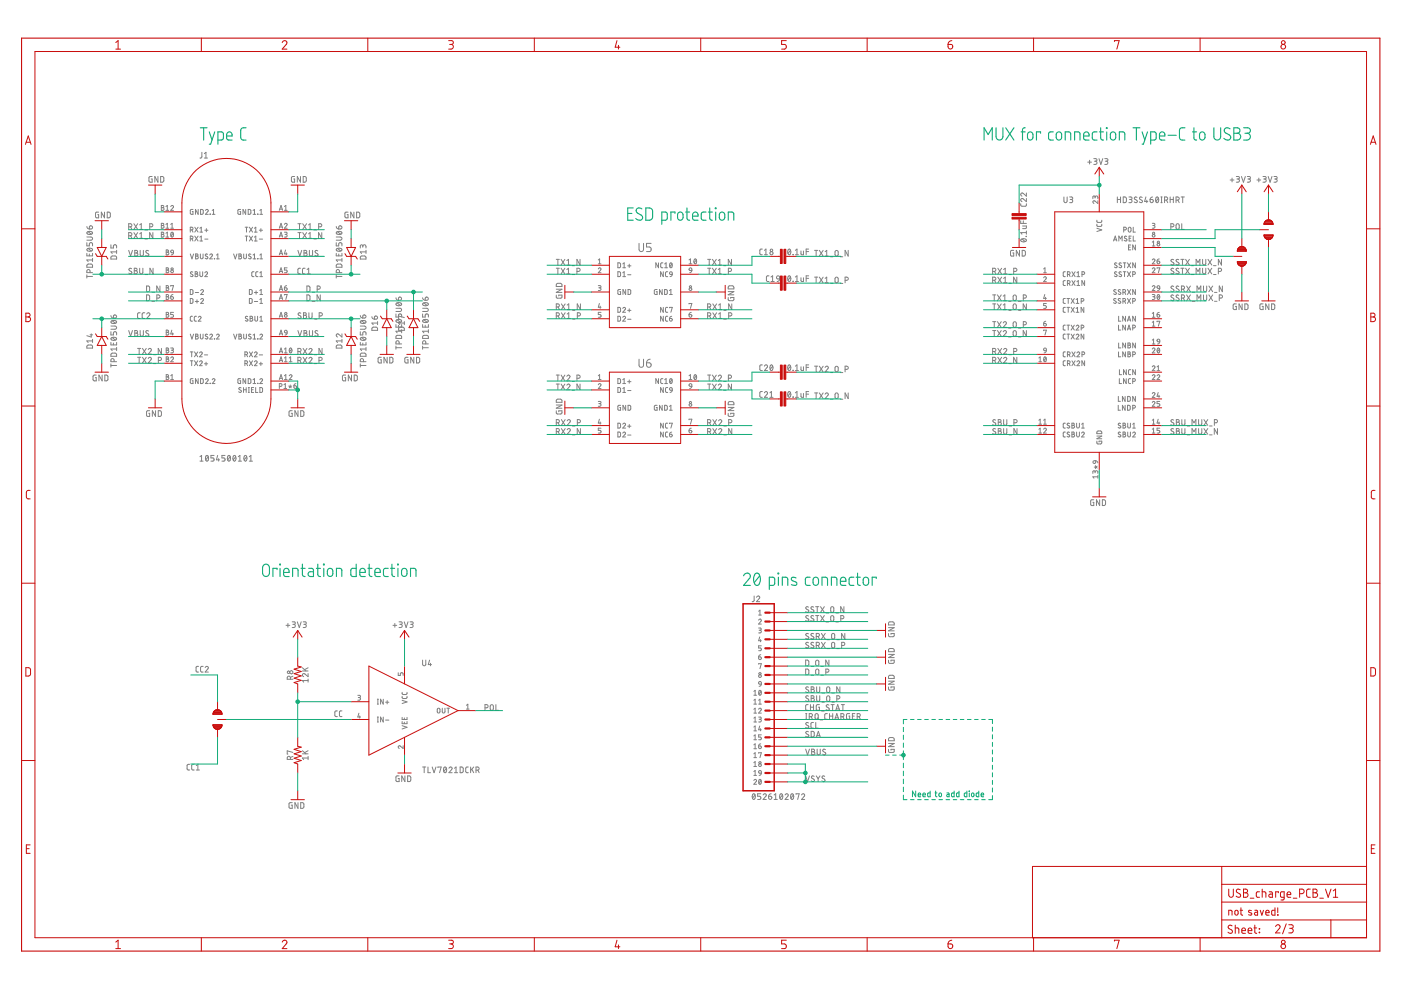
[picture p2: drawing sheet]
<svg xmlns="http://www.w3.org/2000/svg" width="297mm" height="210mm" viewBox="0 0 297 210" stroke-linecap="round" stroke-linejoin="round" font-family="sans-serif">
<g fill="none" stroke="#808080" stroke-width=".21">
<path d="M32.3 37.4l-.7 .1v.9l.1 .2h.6v-.6h-.3M33.5 37.4v1.2l-.7-1.2v1.2M34.1 37.4h.4l.2 .2v.8l-.2 .2h-.4zM42.8 32.3v1.1l-.4 .1M43.3 32.6l.4-.3v1.2M43.3 33.5h.7M62.5 37.4l-.7 .1v.9l.2 .2h.5v-.6h-.2M63.7 37.4v1.2l-.7-1.2v1.2M64.3 37.4h.4l.2 .2v.8l-.2 .2h-.4zM230.6 34.4h.8M231 34v.8M231.9 33.6h.4l.3 .2-.2 .4h-.3"/>
<path d="M232.2 34.2l.4 .2-.1 .3-.6 .2M233 33.6l.4 1.3 .4-1.3M234.2 33.6h.4l.3 .2-.1 .4h-.4M234.6 34.2l.3 .2-.1 .3-.6 .2M260.8 38.2h.8M261.2 37.8v.8M262.1 37.4h.5l.2 .2-.2 .3-.3 .1M262.5 38l.2 .1v.4l-.6 .1M263.2 37.4l.4 1.2 .4-1.2M264.5 37.4h.5l.1 .2v.3l-.5 .1M264.8 38l.2 .1 .1 .3-.2 .2h-.4M266.5 38.2h.8"/>
<path d="M266.9 37.8v.8M267.8 37.4h.5l.2 .2-.2 .3-.4 .1M268.1 38l.3 .1v.4l-.6 .1M268.9 37.4l.4 1.2 .4-1.2M270.1 37.4h.5l.2 .2-.2 .3-.3 .1M270.4 38l.3 .1 .1 .3-.2 .2h-.5M18.4 51.5v.6h.5v-.4a.34 .34 0 0 1 .4-.2 .34 .34 0 0 1 .3 .2v.4M18.4 50.2h.9l.3 .3-.2 .4h-1M18.4 48a.51 .51 0 0 0 .5 .6M18.4 58.6h1.2M18.4 53.7v.6h1.2v-.6M18.4 58.3v.6"/>
<path d="M18.5 52.8a.67 .67 0 0 1 1.1 .2 .66 .66 0 0 1-1.2-.1zM18.5 49.2a.67 .67 0 0 1 1.1 .3 .66 .66 0 0 1-1.2-.2zM18.5 56.1l.9-.1 .2 .2v.5h-1.2zM18.7 52.7l.6 .5M18.7 49.1l.6 .6M18.9 53.8v.5M19 48a.35 .35 0 0 1 .6 .1 .35 .35 0 0 1-.3 .5h-.4zM19.1 57.8l-.1-.6h-.5l-.1 .6h1.2M19.6 55.1h-1.2l.3 .4M19.6 54.8v.7M20.9 45l-.6 .1v.8l.1 .3h.5v-.7h-.2M22.2 45v1.2l-.7-1.2v1.2"/>
<path d="M22.7 45h.5l.2 .2v.8l-.2 .2h-.5zM23.5 51.9v.7h.5v-.4a.34 .34 0 0 1 .4-.3 .34 .34 0 0 1 .3 .3v.4M23.6 54.4l.9-.1 .2 .2v.4h-1.2zM24.7 53.1v.6M24.7 53.4h-1.2l.3 .3M27.3 48.1l.6-.1v-.4l-.6-.2v1.2M27.3 50l.6-.1v-.5l-.6-.1v1.2M27.3 53.1l.4 1.2 .4-1.2M27.7 48.1l.3 .5M27.7 50l.3 .5M27.9 57a.3 .3 0 0 0-.5-.1 .3 .3 0 0 0 .1 .5l.3 .2a.33 .33 0 0 1 0 .5 .33 .33 0 0 1-.5-.2M28.4 47.4l.8 1.2"/>
<path d="M28.4 49.3l.8 1.2M28.5 56.9l.5 .1v.3l-.2 .1 .3 .3-.1 .3-.5 .1zM28.5 57.4h.3M28.6 53.1l.5 .1v.3l-.2 .1 .3 .3-.1 .4h-.5zM28.6 53.6h.3M29.2 47.4l-.8 1.2M29.2 49.3l-.8 1.2M29.6 56.9v.8l.3 .4 .3-.2 .1-1M29.6 50.5h.7M29.6 47.7l.4-.3v1.2M29.6 49.6l.4-.3v1.2M29.6 48.6h.7"/>
<path d="M29.7 53.1v.9l.3 .3 .4-.2v-1M30.7 50.7h.6M30.7 48.8h.6M30.8 58.2h.5M31.5 53.2l-.4-.1-.2 .3 .5 .4a.3 .3 0 0 1 .1 .5 .3 .3 0 0 1-.5-.1l-.1-.1M31.7 48.1l.6-.1 .1-.3-.2-.2-.5-.1v1.2M32.4 49.3v1.2l-.7-1.2v1.2M32.4 56.9v1.2l-.6-1.2v1.2M34.2 43.6l.5 .1v.2l-.2 .1 .3 .3-.2 .3h-.4zM34.2 47.3l.5 .2v.2l-.2 .1 .3 .2-.2 .3-.4 .1zM34.2 49.2l.5 .1v.3l-.2 .1 .3 .2-.2 .3-.4 .1zM34.2 44h.3"/>
<path d="M34.2 49.7h.3M34.2 47.8h.3M35.2 50.3h.6M35.2 44.6h.6M35.2 43.8l.3-.2v1M35.2 47.6l.3-.3v1.1M35.2 49.5l.3-.3v1.1M35.2 48.4h.6M35.2 53l.5 .1v.3l-.2 .1 .3 .2-.2 .3h-.4zM35.2 56.8l.5 .1v.2l-.2 .2 .3 .2-.2 .3h-.4zM35.2 53.5h.3M35.2 57.3h.3"/>
<path d="M36.2 43.8a.29 .29 0 0 1 .4-.2 .29 .29 0 0 1 .1 .4l-.5 .6h.6M36.2 47.6l.3-.3v1.1M36.2 48.4h.6M36.3 53.1h.4l.1 .5-.6-.1zM36.3 49.3h.1a.52 .52 0 0 1 .4 .5 .52 .52 0 0 1-.4 .4l-.2-.5zM36.7 49.5l-.4 .5M36.8 53.6l-.2 .3-.3 .1M40.3 48.7l.6-.1v-.3l-.6-.1v1M40.3 50.6l.6-.1v-.3l-.6-.1v1M40.3 53.8l.4 1.1 .3-1.1M40.7 48.7l.2 .5M40.7 50.6l.2 .5"/>
<path d="M40.9 57.7l-.3-.1-.2 .2 .5 .5v.2l-.2 .2-.4-.2M40.9 44.4h-.4l-.2 .2 .1 .7 .5 .1v-.5h-.2M41.3 48.2l.7 1M41.3 50.1l.7 1M41.4 57.6l.5 .1-.2 .4 .3 .2-.2 .3-.4 .1zM41.4 58.1h.3M41.5 53.8l.5 .2v.2l-.2 .1 .2 .2-.1 .3-.4 .1zM41.5 54.3h.3M42 48.2l-.7 1M42 50.1l-.7 1M42 44.4v1l-.6-1v1M42.4 57.6v.8l.2 .3 .4-.3v-.8"/>
<path d="M42.4 49.2h.5M42.4 51.1h.5M42.4 48.4l.3-.2v1M42.4 50.3l.3-.2v1M42.5 53.8v.9l.2 .2 .3-.2 .1-.9M42.5 44.4l.6 .2v.5l-.2 .3h-.4zM43.4 48.8h.7M43.4 50.7h.7M43.4 57.8a.28 .28 0 0 1 .4-.2 .28 .28 0 0 1 .1 .5l-.5 .6h.6M43.6 44.6a.29 .29 0 0 1 .4-.2 .29 .29 0 0 1 .1 .5l-.5 .5h.6M43.8 48.5v.6M44 53.9h-.4l-.1 .2 .5 .3a.28 .28 0 0 1-.1 .5 .28 .28 0 0 1-.4-.2"/>
<path d="M44.5 54.1a.28 .28 0 0 1 .4-.2 .28 .28 0 0 1 .1 .4l-.5 .6h.6M44.5 45.4h.1M45 45.4h.6M45 44.6l.3-.2v1M45.4 54.9h.1M45.9 54.9h.6M45.9 54.1l.3-.3v1.1M49.5 53.8l.4 1.1 .3-1.1M50.7 53.8l.4 .2v.2l-.2 .1 .3 .2-.1 .3-.4 .1zM50.7 54.3h.2M51 44.4l-.5 .1v.9h.5v-.5h-.2M51.7 53.8v.9l.2 .2 .3-.2v-.9"/>
<path d="M52 48.2h.6M52 50.1h.6M52.1 44.4v1l-.6-1v1M52.3 48.2v1M52.3 50.1v1M52.6 44.4l.6 .2v.5l-.2 .3h-.4zM52.9 48.2l.7 1M52.9 50.1l.7 1M53.2 53.9h-.4l-.1 .2 .4 .3a.28 .28 0 0 1 0 .5 .28 .28 0 0 1-.4-.2M53.6 48.2l-.7 1M53.6 50.1l-.7 1M53.7 45.4h.5"/>
<path d="M53.7 44.6l.3-.2v1M53.7 54.1l.3-.3v1.1M53.7 54.9h.5M53.8 57.6l-.3 .1-.1 .1v.7l.4 .2M53.9 48.4l.3-.2v1M53.9 50.3l.3-.2v1M53.9 49.2h.6M53.9 51.1h.6M54.6 45.4h.1M54.6 54.8h.1M54.7 57.6l-.3 .1-.2 .1 .1 .7 .4 .2M55 48.8h.7"/>
<path d="M55 50.7h.7M55.1 45.4h.6M55.1 44.6l.3-.2v1M55.1 54.1l.3-.3v1.1M55.1 57.8l.3-.2v1.1M55.1 54.9h.6M55.1 58.7h.6M55.3 48.5v.6M59.2 44.6l.4-1 .3 1M59.2 54l.4-1 .3 1M59.2 48.4l.4-1.1 .3 1.1M59.2 50.3l.4-1.1 .3 1.1"/>
<path d="M59.2 57.8l.4-1 .3 1M59.3 44.3h.5M59.3 53.8h.5M59.3 48.1h.5M59.3 50h.5M59.3 57.6h.5M60.3 47.6a.28 .28 0 0 1 .4-.2 .28 .28 0 0 1 .1 .4l-.5 .6h.6M60.3 49.2l.6 .1-.1 .4h-.4M60.3 43.8l.3-.2v1M60.3 44.6h.6M60.5 53l-.2 .8h.6M60.6 49.7l.3 .2-.1 .3-.5 .1"/>
<path d="M60.7 53.6v.4M60.9 56.8h-.6v.5h.5l.1 .2-.1 .3h-.5M63.2 49.3h.6M63.2 53.1l.4 1.2 .4-1.2M63.2 47.4h.6M63.5 47.4v1.2M63.5 49.3v1.2M63.7 56.9h-.4l-.1 .2v.8l.5 .2M64.2 49.3l.8 1.2M64.2 47.4l.8 1.2M64.5 53.1l.5 .1v.3l-.2 .1 .3 .3-.2 .4h-.4zM64.5 53.6h.3"/>
<path d="M64.7 56.9h-.4l-.2 .2 .1 .8 .5 .2M65 49.3l-.8 1.2M65 47.4l-.8 1.2M65.1 58.1h.7M65.1 57.1l.3-.2v1.2M65.4 50.5h.7M65.4 48.6h.7M65.4 49.6l.3-.3v1.2M65.4 47.7l.3-.3v1.2M65.6 53.1v.9l.3 .3 .3-.2 .1-1M66.5 50.7h.6M66.5 48.8h.6"/>
<path d="M67.4 53.2l-.4-.1-.2 .3 .5 .4a.33 .33 0 0 1 0 .5 .33 .33 0 0 1-.5-.2M67.6 48.1l.6-.1v-.3l-.1-.2-.5-.1v1.2M68.2 49.3v1.2l-.7-1.2v1.2M71.3 51.5v.6h.5v-.4a.34 .34 0 0 1 .4-.2 .34 .34 0 0 1 .3 .2v.4M71.3 50.2h.9l.3 .3-.2 .4h-1M71.3 48a.51 .51 0 0 0 .5 .6M71.3 58.6h1.2M71.3 53.7v.6h1.2v-.6M71.3 58.3v.6M71.4 52.8a.67 .67 0 0 1 1.1 .2 .66 .66 0 0 1-1.2-.1zM71.4 49.2a.67 .67 0 0 1 1.1 .3 .66 .66 0 0 1-1.2-.2zM71.4 56.1l.9-.1 .2 .2v.5h-1.2z"/>
<path d="M71.6 52.7l.6 .5M71.6 49.1l.6 .6M71.8 53.8v.5M71.9 48a.35 .35 0 0 1 .6 .1 .35 .35 0 0 1-.3 .5h-.4zM72 57.8l-.2-.6h-.4l-.1 .6h1.2M72.5 54.8v.7M72.5 55.1h-1.2l.3 .4M73.8 45l-.6 .1-.1 .8 .2 .3h.5v-.7h-.2M75 45v1.2l-.6-1.2v1.2M75.6 45h.5l.1 .2 .1 .6-.2 .4h-.5zM76.5 54.4l.9-.1 .2 .2v.4h-1.2zM76.9 52.2l.1-.2 .3-.1 .3 .2v.5"/>
<path d="M76.9 52.4v-.4l-.3-.1-.2 .1v.6M77.6 53.1v.6M77.6 53.4h-1.2l.3 .3M117.9 56.9h.7M117.9 55h.7M118.3 55v1.2M118.3 56.9v1.2M119 55l.8 1.2M119 56.9l.8 1.2M119.8 55l-.8 1.2M119.8 56.9l-.8 1.2M120.2 58.1h.7"/>
<path d="M120.2 55.2l.3-.2v1.2M120.2 57.1l.3-.2v1.2M120.2 56.2h.7M121.3 58.2h.5M121.3 56.3h.5M122.3 57.6l.6-.2v-.4l-.6-.1v1.2M123 55v1.2l-.7-1.2v1.2M126.9 57a.28 .28 0 0 1 .4-.2 .28 .28 0 0 1 0 .5l-.4 .5h.5M126.9 55.9h.5M126.9 55.1l.2-.2v1M131 55.7l.6 .2v.7l-.2 .1-.4 .1zM131 57.6l.6 .2v.6l-.2 .2-.4 .1z"/>
<path d="M132 58.7h.6M132 56.8h.6M132 56l.3-.3v1.1M132 57.8l.3-.2v1.1M133.1 56.4h.7M133.1 58.3h.7M133.4 56v.7M135.5 51.6v1.3a.48 .48 0 0 0 .5 .4 .48 .48 0 0 0 .4-.4v-1.3M138 51.6h-.9v.8h.6a.5 .5 0 0 1 .4 .5 .5 .5 0 0 1-.4 .4h-.6M139.6 55.7v1.1l-.6-1.1v1.1M140.5 55.7l-.3 .1-.1 .2v.6l.4 .2M140.6 57.6v1.1l-.5-1.1v1.1"/>
<path d="M140.9 56.8h.6M140.9 56l.3-.3v1.1M141.6 57.6l-.4 .1-.1 .1v.7l.5 .2M141.9 58l.2 .2h.4M141.9 57.9l.4-.3 .2 .2v.4M141.9 57.9v.1M142.1 55.8h.1a.52 .52 0 0 1 .3 .5 .52 .52 0 0 1-.3 .4l-.3-.5zM142.5 56l-.5 .5M142.5 58.2l-.1 .3-.3 .2M146.1 55.9h.6M146.1 55.1l.3-.2v1M146.2 56.9h.4l.1 .5-.6-.1z"/>
<path d="M146.7 57.4l-.2 .3-.3 .1M147.3 55v-.1a.53 .53 0 0 1 .4 .5 .53 .53 0 0 1-.4 .5l-.2-.5zM147.6 55.1l-.4 .6M150 56.9h.7M150 55h.7M150.4 55v1.2M150.4 56.9v1.2M151 55l.9 1.2M151 56.9l.9 1.2M151.9 55l-.9 1.2M151.9 56.9l-.9 1.2M152.3 58.1h.7"/>
<path d="M152.3 56.2h.7M152.3 55.2l.3-.2v1.2M152.3 57.1l.3-.2v1.2M153.4 58.2h.5M153.4 56.3h.5M154.4 57.6l.6-.2 .1-.3-.2-.2h-.5v1.2M155.1 55v1.2l-.7-1.2v1.2M161.6 52.8l-.4 .1-.1 .2 .1 .8 .4 .1M162.1 54h.6M162.1 53.1l.3-.3v1.2M163 58.5h-.4l-.1 .2v.8l.5 .2M163.5 59.7h.6"/>
<path d="M163.5 58.7l.3-.2v1.2M164.8 58.5h.4l.1 .6h-.6zM165.3 59.1l-.2 .5-.3 .1M167.2 52.9v-.1a.6 .6 0 0 1 .5 .6 .6 .6 0 0 1-.5 .6l-.2-.6zM167.2 58.5a.6 .6 0 0 1 .5 .6 .6 .6 0 0 1-.5 .6l-.2-.6zM167.6 53.1l-.5 .6M167.6 58.7l-.5 .7M168.1 54h.1M168.1 59.6h.1M168.6 54h.7M168.6 53.1l.4-.3v1.2M168.6 58.7l.4-.2v1.2"/>
<path d="M168.6 59.7h.7M169.8 53.2v.6l.2 .2h.3v-.8M169.8 58.9v.7l.2 .1h.3v-.8M170.9 53.3h.5M170.9 59h.5M171.4 52.8h-.5v1.2M171.4 58.5h-.5v1.2M172.7 53.1h.7M172.7 58.8h.7M173 53.1v1.2M173 58.8v1.2M173.7 58.8l.8 1.2"/>
<path d="M173.7 53.1l.8 1.2M174.5 58.8l-.8 1.2M174.5 53.1l-.8 1.2M174.9 54.3h.7M174.9 59l.4-.2v1.2M174.9 53.4l.4-.3v1.2M174.9 60h.7M176.1 54.4h.5M177.2 58.8h.2l.3 .3v.7l-.3 .2-.2-.1-.2-.3zM177.2 53.2h.4l.1 .2v.7l-.3 .2-.2-.1-.2-.2zM178.2 54.4h.5M179.2 59.4l.6-.1v-.4l-.6-.1v1.2"/>
<path d="M179.8 53.1v1.2l-.6-1.2v1.2M210.5 57.6l.6-.2v-.4l-.6-.1v1.2M210.5 59.4l.6-.1v-.4l-.6-.1v1.2M210.9 57.6l.2 .5M210.9 59.4l.2 .6M211.6 56.9l.8 1.2M211.6 58.8l.8 1.2M212.4 56.9l-.8 1.2M212.4 58.8l-.8 1.2M212.8 58.1h.7M212.8 60h.7M212.8 57.1l.3-.2v1.2"/>
<path d="M212.8 59l.3-.2v1.2M213.9 58.2h.5M214.9 53.1l-.6 .1-.1 .8 .2 .3h.5v-.7h-.2M214.9 57.6l.6-.2 .1-.3-.2-.2h-.5v1.2M215.6 58.8v1.2l-.7-1.2v1.2M216.2 53.1v1.2l-.7-1.2v1.2M216.4 43.2l.1 .4 .2 .1h.8l.1-.5M216.4 46.8v.6h1.2M216.5 50.8a.65 .65 0 0 1 1.1 .3 .66 .66 0 0 1-.7 .2 .66 .66 0 0 1-.5-.5zM216.7 50.7l.7 .5M216.7 53.1h.5l.2 .2v.7l-.2 .3h-.5zM216.8 47.9h.8l-.1 .5-.7 .1"/>
<path d="M217 46.8v.6M217.6 50.2h.1M217.6 42.1v.7l-.6-.6a.33 .33 0 0 0-.6 .1 .33 .33 0 0 0 .3 .5M217.6 40.9v.7l-.6-.6a.33 .33 0 0 0-.6 .1 .33 .33 0 0 0 .3 .5M217.6 49v.7M217.6 49.3h-1.2l.3 .4M221.3 58.9a.28 .28 0 0 1 .4-.2 .28 .28 0 0 1 .1 .4l-.5 .6h.5M221.3 57.8h.5M221.3 57l.3-.2v1M225.6 41.8v.8l.2 .4 .4-.2 .1-1M225.9 57.6l-.4 .1-.1 .1v.7l.5 .2M225.9 59.5h-.4l-.1 .2v.7l.5 .1"/>
<path d="M226.3 58.2l.5-.1v-.4l-.5-.1v1.1M226.7 58.2l.2 .5M226.8 41.8h.5l.1 .2v.2l-.5 .1M227.1 42.3l.3 .1v.4l-.6 .2M227.3 57.6l.6 1.1M227.3 59.5l.6 1M227.9 57.6l-.6 1.1M227.9 59.5l-.6 1M228.3 58.7h.6M228.3 57.8l.3-.2v1.1M228.3 59.7l.3-.2v1M229.4 58.2l.5-.1v-.4l-.5-.1v1.1"/>
<path d="M230 59.5v1l-.6-1v1M232.2 41.8l.1-.2h.3l.2 .5M232.2 42v-.3l-.3-.2-.2 .3v.3M232.6 47.5v.4l.2 .1h.7l.1-.5M232.6 46.7v.4l.2 .1 .7-.1 .1-.4M232.6 48.4l1 .3-1 .4M232.8 42.6v.5l-.6-.4a.27 .27 0 0 0-.4 0 .27 .27 0 0 0 0 .4h.1M236.1 51.1l.4-1 .3 1M236.2 50.8h.5M236.8 57.7l-.3-.1-.2 .2 .5 .5v.2l-.2 .2-.3-.2M236.8 55.8h-.4l-.1 .2 .4 .3a.28 .28 0 0 1 0 .5 .28 .28 0 0 1-.4-.2M236.9 41.8v1.2"/>
<path d="M236.9 42.3h.7M237.2 51.1v-1l.4 .5 .3-.5v1M237.6 41.8v1.2M237.7 55.8h-.3l-.1 .2 .4 .3a.28 .28 0 0 1 0 .5 .28 .28 0 0 1-.5-.2M237.7 57.7l-.2-.1-.2 .2 .5 .5v.2l-.2 .2-.4-.2M238.1 41.8h.5l.2 .2v.6l-.2 .3-.5 .1zM238.1 57.6h.6M238.1 55.7h.6M238.3 48.7l.5-.1v-.3l-.5-.1v1M238.4 57.6v1.1M238.4 55.7v1.1M238.9 50.1h-.3l-.2 .2 .5 .5v.2l-.2 .1-.3-.2"/>
<path d="M239 55.7l.7 1.1M239 57.6l.7 1.1M239.3 52.4h.3M239.3 48.2h.3l.2 .3v.4l-.2 .3-.4-.3zM239.4 41.8h.5l.1 .2-.1 .3h-.4M239.4 50.5h.3M239.7 42.3l.2 .1v.4l-.5 .2M239.7 57.6l-.7 1.1M239.7 51.9h-.4v1.1h.4M239.7 55.7l-.7 1.1M239.8 50.1h-.4v1h.4M240.2 58.2l.5-.1v-.4l-.5-.1v1.1"/>
<path d="M240.3 48.2v1h.4M240.3 50.1v1h.4M240.7 51.9v1.1l-.5-1.1v1.1M240.7 55.7v1.1l-.5-1.1v1.1M241.1 41.9l-.4-.1-.2 .2 .5 .5a.33 .33 0 0 1 0 .5 .33 .33 0 0 1-.5-.2M242.2 41.9l-.5-.1-.1 .2 .5 .5a.33 .33 0 0 1-.1 .5 .33 .33 0 0 1-.4-.2M243 41.8l-.3 .9h.7M243.1 42.4v.6M243.8 42.3h.4a.34 .34 0 0 1 .3 .4 .34 .34 0 0 1-.3 .3 .34 .34 0 0 1-.4-.4zM244.3 47.3l.5 .1 .1 .2-.1 .2h-.4M244.3 55.1a.28 .28 0 0 1 .4-.2 .28 .28 0 0 1 .1 .5l-.5 .5h.6M244.3 57a.28 .28 0 0 1 .4-.2 .28 .28 0 0 1 .1 .5l-.5 .5h.6"/>
<path d="M244.3 52.2h.6M244.3 51.4l.3-.3v1.1M244.4 41.8l-.4 .1-.2 .4M244.6 47.8l.3 .4-.2 .1-.4 .1M245.2 41.8a.6 .6 0 0 1 .5 .6 .6 .6 0 0 1-.5 .5l-.2-.5zM245.3 55.4h.4a.29 .29 0 0 1 .2 .3 .29 .29 0 0 1-.3 .2 .29 .29 0 0 1-.3-.3zM245.3 56.9l.6-.1-.3 1M245.6 42l-.5 .7M245.8 54.9l-.4 .1-.1 .4M246.1 41.8h.3M246.1 43h.3M246.3 41.8v1.2"/>
<path d="M246.9 42.4l.6-.1v-.4l-.6-.1v1.2M247.3 42.4l.3 .6M248.1 42.3h.7M248.1 41.8v1.2M248.2 48.1l.6-.1v-.4l-.6-.2v1.2M248.8 41.8v1.2M248.8 57l-.4-.1-.1 .2 .5 .5a.3 .3 0 0 1 0 .4 .3 .3 0 0 1-.5 0l-.1-.1M248.8 55.1l-.4-.1-.1 .2 .5 .5a.3 .3 0 0 1 0 .4 .3 .3 0 0 1-.5 0l-.1-.1M249.3 42.4l.6-.1v-.4l-.6-.1v1.2M249.5 47.5h.4l.1 .3v.7l-.3 .1h-.2l-.2-.3zM249.7 42.4l.3 .6M249.9 57l-.3-.1-.2 .1v.3l.5 .3a.33 .33 0 0 1-.1 .5 .33 .33 0 0 1-.5-.2"/>
<path d="M249.9 55.1l-.3-.1-.2 .1v.3l.5 .3a.33 .33 0 0 1-.1 .5 .33 .33 0 0 1-.5-.2M250.4 56.9h.6M250.4 55h.6M250.4 41.8h.7M250.5 47.4v1.2h.6M250.7 55v1.2M250.7 56.9v1.2M250.8 41.8v1.2M251.4 56.9l.8 1.2M251.4 55l.8 1.2M252.2 56.9l-.8 1.2M252.2 55l-.8 1.2"/>
<path d="M252.6 58.2h.5M252.6 56.3h.5M253.6 56.2v-1.2l.4 .6 .4-.6v1.2M253.6 58.1v-1.2l.4 .7 .4-.7v1.2M255 56.9v.8l.2 .4 .4-.2 .1-1M255 55v.9l.2 .3 .4-.2 .1-1M256.1 56.9l.8 1.2M256.1 55l.8 1.2M256.9 56.9l-.8 1.2M256.9 55l-.8 1.2M257.3 58.2h.5M257.3 56.3h.5"/>
<path d="M258.3 57.6l.6-.2v-.4l-.6-.1v1.2M259 55v1.2l-.7-1.2v1.2M18.5 73.2h.9l.2 .1v.5h-1.2zM19.1 71h.5M19.3 70.8v.7l-.9-.3M19.6 71.9v.7M19.6 72.3h-1.2l.3 .3M20.4 79.5l-.6 .2-.1 .8 .2 .2 .5 .1v-.7h-.2M21.7 79.5v1.3l-.7-1.3v1.3M22.2 79.5l.7 .2v.8l-.4 .3h-.3zM23.5 70.3v.7h.5v-.4a.34 .34 0 0 1 .4-.3 .34 .34 0 0 1 .3 .3v.4M23.5 69.1h.9l.3 .3-.2 .4h-1"/>
<path d="M23.5 66.9a.51 .51 0 0 0 .5 .5M23.5 77.5h1.2M23.5 72.6v.5h1.2v-.5M23.5 77.2v.6M23.6 75l.9-.1 .2 .2v.4h-1.2zM23.6 71.6a.67 .67 0 0 1 1.1 .3 .66 .66 0 0 1-1.2-.2zM23.6 68.1a.67 .67 0 0 1 1.1 .3 .66 .66 0 0 1-1.2-.2zM23.8 71.6l.6 .5M23.8 68l.6 .5M24 72.7v.4M24.1 66.8a.34 .34 0 0 1 .6 .2 .34 .34 0 0 1-.3 .4h-.4zM24.2 76.7l-.1-.6-.3-.1-.3 .2v.5h1.2"/>
<path d="M24.7 74h-1.2l.3 .3M24.7 73.7v.6M27.3 70.1l.4 1.2 .4-1.2M28.6 70.1l.5 .1v.3l-.2 .1 .3 .3-.1 .4h-.5zM28.6 70.6h.3M29.2 75.8h.6M29.2 73.9h.6M29.5 73.9v1.2M29.5 75.8v1.2M29.7 66.3l-.4 .1-.1 .2v.8l.5 .1M29.7 70.1v.9l.3 .3 .4-.2v-1M30.2 75.8l.8 1.2"/>
<path d="M30.2 73.9l.8 1.2M30.7 66.3l-.4 .1-.2 .2 .1 .8 .5 .1M31 75.8l-.8 1.2M31 73.9l-.8 1.2M31.1 62.5h.3l.3 .2v.8l-.2 .2-.4 .1zM31.1 60.6l.4 .1 .2 .2v.8l-.2 .1h-.4zM31.1 66.6a.33 .33 0 0 1 .5-.3 .33 .33 0 0 1 .1 .5l-.6 .7h.7M31.4 76a.33 .33 0 0 1 .5-.2 .33 .33 0 0 1 .1 .5l-.6 .7h.7M31.4 74.1a.33 .33 0 0 1 .5-.2 .33 .33 0 0 1 .1 .5l-.6 .7h.7M31.5 70.2l-.4-.1-.2 .3 .5 .4a.3 .3 0 0 1 .1 .4 .3 .3 0 0 1-.5 0l-.1-.1M32.2 62h.6M32.2 63.9h.6"/>
<path d="M32.5 77.1h.6M32.5 75.2h.6M33.3 63.2h.4l.2-.3-.1-.2-.5-.2v1.3M33.6 76.4l.6-.1v-.4l-.6-.1v1.2M33.9 60.6v1.2l-.7-1.2v1.2M34.2 73.9v1.2l-.7-1.2v1.2M35.2 70l.5 .1v.3l-.2 .1 .3 .2-.2 .3h-.4zM35.2 79.4l.5 .2v.2l-.2 .1 .3 .2-.2 .4h-.4zM35.2 62.4l.5 .2v.2l-.2 .1 .3 .1v.3l-.3 .2h-.3zM35.2 60.6l.5 .1v.2l-.2 .1 .3 .3-.2 .3h-.4zM35.2 73.8l.5 .1v.2l-.2 .2 .3 .2-.2 .3h-.4zM35.2 75.7l.5 .1v.2l-.2 .1 .3 .2-.2 .4h-.4z"/>
<path d="M35.2 66.2l.5 .1v.3l-.2 .1 .3 .2-.2 .3-.4 .1zM35.2 70.5h.3M35.2 79.9h.3M35.2 61h.3M35.2 62.9h.3M35.2 74.3h.3M35.2 76.1h.3M35.2 66.7h.3M36.2 62.9h.4a.29 .29 0 0 1 .2 .3 .29 .29 0 0 1-.3 .3 .29 .29 0 0 1-.3-.3zM36.2 73.8h.5l.1 .2-.1 .2-.4 .1M36.2 75.9a.29 .29 0 0 1 .4-.2 .29 .29 0 0 1 .1 .4l-.5 .6h.6M36.2 60.7v-.1h.6l-.3 1"/>
<path d="M36.2 79.7l.3-.3v1.1M36.4 70l-.2 .8h.6M36.5 74.3l.2 .1v.3l-.5 .1M36.6 70.6v.4M36.7 62.4l-.4 .2-.1 .3M36.8 66.2h-.6v.5h.5l.1 .2-.1 .3-.5 .1M40.3 63.3l.6 .2v.5l-.2 .3h-.4zM40.3 61.4l.6 .2v.5l-.2 .3h-.4zM40.3 70.8l.4 1.1 .3-1.1M40.3 74.6h.6M40.3 76.5h.6M40.6 74.6v1"/>
<path d="M40.6 76.5v1M40.8 67.1h-.3l-.2 .2 .1 .7 .4 .1M41.2 74.6l.7 1M41.2 76.5l.7 1M41.4 62h.7M41.4 63.9h.7M41.5 70.8l.5 .2v.2l-.2 .1 .2 .2-.1 .3-.4 .1zM41.5 71.3h.3M41.7 67.1h-.4l-.1 .2v.7l.5 .1M41.8 63.6v.7M41.9 74.6l-.7 1M41.9 76.5l-.7 1"/>
<path d="M42 67.3a.29 .29 0 0 1 .4-.2 .29 .29 0 0 1 .1 .4l-.5 .6h.6M42.3 74.8a.28 .28 0 0 1 .4-.2 .28 .28 0 0 1 .1 .5l-.5 .5h.6M42.3 76.7a.28 .28 0 0 1 .4-.2 .28 .28 0 0 1 .1 .5l-.5 .5h.6M42.5 70.8v.9l.2 .2 .3-.2 .1-.9M42.5 63.5a.29 .29 0 0 1 .5-.2 .29 .29 0 0 1 .1 .5l-.6 .5h.6M42.5 61.6a.29 .29 0 0 1 .5-.2 .29 .29 0 0 1 .1 .4l-.6 .6h.6M43.3 75.2h.7M43.3 77.1h.7M43.7 76.8v.7M44 70.9h-.4l-.1 .2 .5 .3a.28 .28 0 0 1-.1 .5 .28 .28 0 0 1-.4-.2M44.5 71.1a.28 .28 0 0 1 .4-.2 .28 .28 0 0 1 .1 .4l-.5 .6h.6M45.4 71.9h.1"/>
<path d="M45.9 71.1a.28 .28 0 0 1 .4-.2 .28 .28 0 0 1 .1 .4l-.5 .6h.6M49.5 70.8l.4 1.1 .3-1.1M50.7 70.8l.4 .2v.2l-.2 .1 .3 .2-.1 .3-.4 .1zM50.7 71.3h.2M51.7 70.8v.9l.2 .2 .3-.2v-.9M51.9 75.2l.5-.1v-.4l-.5-.1v1M51.9 77.1l.5-.1v-.4l-.5-.1v1M52.3 75.2l.2 .4M52.3 77.1l.2 .4M52.5 67.1h-.2l-.3 .2 .5 .4a.27 .27 0 0 1-.1 .4 .27 .27 0 0 1-.4-.2M52.9 61.4l.5 .2 .1 .5-.2 .3h-.4zM52.9 63.3l.5 .2 .1 .5-.2 .3h-.4z"/>
<path d="M52.9 74.6l.7 1M52.9 76.5l.7 1M53 67.1l.5 .1v.2l-.2 .1 .3 .3-.2 .3h-.4zM53 67.5h.3M53.2 70.9h-.4l-.1 .2 .4 .3a.28 .28 0 0 1 0 .5 .28 .28 0 0 1-.4-.2M53.6 74.6l-.7 1M53.6 76.5l-.7 1M53.7 71.1l.3-.3v1.1M53.7 71.9h.5M53.9 74.8a.29 .29 0 0 1 .4-.2 .29 .29 0 0 1 .1 .5l-.5 .5h.6M53.9 76.7a.29 .29 0 0 1 .4-.2 .29 .29 0 0 1 .1 .5l-.5 .5h.6M53.9 62h.7"/>
<path d="M53.9 63.9h.7M54 67.1l.1 .8 .2 .2 .3-.2v-.8M54.3 61.7v.7M54.6 71.8h.1M55 75.2h.7M55 77.1h.7M55.1 71.1a.28 .28 0 0 1 .4-.2 .28 .28 0 0 1 .1 .4l-.5 .6h.6M55.1 61.6l.3-.2v1M55.1 63.5l.3-.2v1M55.1 67.3l.3-.2v1M55.1 62.4h.6M55.1 64.3h.6"/>
<path d="M55.1 68.1h.6M55.3 76.8v.7M59.2 71l.4-1 .3 1M59.2 61.6l.4-1 .3 1M59.2 63.5l.4-1.1 .3 1.1M59.2 74.8l.4-1 .3 1M59.2 76.7l.4-1 .3 1M59.2 67.3l.4-1.1 .3 1.1M59.3 63.2h.5M59.3 61.3h.5M59.3 70.8h.5M59.3 74.6h.5"/>
<path d="M59.3 76.5h.5M59.3 67h.5M60.3 61h.4a.29 .29 0 0 1 .2 .3 .29 .29 0 0 1-.3 .3 .29 .29 0 0 1-.3-.3zM60.3 76.7h.6M60.3 74.8h.6M60.3 74l.3-.2v1M60.3 75.9l.3-.2v1M60.3 79.7l.3-.3v1.1M60.3 62.6v-.2h.6l-.3 1.1M60.4 70.1h.4l.1 .5-.6-.1zM60.8 60.6l-.3 .1-.2 .3M60.9 70.6l-.2 .3-.3 .1"/>
<path d="M61.3 79.7a.28 .28 0 0 1 .4-.2 .28 .28 0 0 1 .1 .4l-.5 .6h.6M61.3 76.7h.6M61.3 75.9l.3-.2v1M61.4 73.9l.1-.1a.52 .52 0 0 1 .4 .5 .52 .52 0 0 1-.4 .5l-.2-.5zM61.8 74l-.4 .6M63.2 76.4l.6-.1v-.4l-.6-.1v1.2M63.2 74.5l.6-.1v-.4l-.6-.1v1.2M63.2 70.1l.4 1.2 .4-1.2M63.6 76.4l.2 .6M63.6 74.5l.2 .6M63.8 66.4a.3 .3 0 0 0-.5 0 .3 .3 0 0 0 0 .4l.4 .2a.33 .33 0 0 1 0 .5 .33 .33 0 0 1-.5-.1M64.3 75.8l.8 1.2"/>
<path d="M64.3 73.9l.8 1.2M64.3 66.3l.6 .1v.4h-.2l.3 .3-.2 .4h-.5zM64.3 66.8h.4M64.5 70.1l.5 .1v.3l-.2 .1 .3 .3-.2 .4h-.4zM64.5 70.6h.3M65.1 60.6l.4 .1 .2 .2v.8l-.2 .1h-.4zM65.1 62.5l.4 .1 .2 .1v.8l-.2 .2-.4 .1zM65.1 75.8l-.8 1.2M65.1 73.9l-.8 1.2M65.5 66.3v.9l.3 .3 .3-.2 .1-1M65.5 76a.33 .33 0 0 1 .5-.2 .33 .33 0 0 1 .1 .5l-.6 .7h.7M65.5 74.1a.33 .33 0 0 1 .5-.2 .33 .33 0 0 1 .1 .5l-.6 .7h.7"/>
<path d="M65.6 70.1v.9l.3 .3 .2-.1 .2-.2v-.9M66.2 62h.5M66.2 63.9h.5M66.6 77.1h.5M66.6 75.2h.5M66.7 67.6h.5M67.2 61.3l.6-.1v-.4l-.6-.2v1.2M67.4 70.2l-.4-.1-.2 .3 .5 .4a.33 .33 0 0 1 0 .5 .33 .33 0 0 1-.5-.2M67.6 76.4l.6-.1v-.4l-.6-.1v1.2M67.7 67l.6-.1v-.5l-.6-.1v1.2M67.9 62.5v1.3l-.7-1.3v1.3M68.3 73.9v1.2l-.7-1.2v1.2"/>
<path d="M71.4 73.2h.9l.2 .1v.5h-1.2zM72.5 70.8v.7l-.8-.7a.34 .34 0 0 0-.4 .3 .34 .34 0 0 0 .3 .4M72.5 71.9v.7M72.5 72.3h-1.2l.3 .3M73.3 79.5l-.7 .2v.8l.2 .2 .5 .1v-.7h-.2M74.5 79.5v1.3l-.6-1.3v1.3M75.1 79.5l.5 .1 .1 .1v.8l-.1 .2-.5 .1zM76.4 70.3v.7h.5v-.4a.34 .34 0 0 1 .4-.3 .34 .34 0 0 1 .3 .3v.4M76.4 69.1h.9l.3 .3-.2 .4h-1M76.4 66.9a.51 .51 0 0 0 .5 .5M76.4 77.5h1.2M76.4 72.6v.5h1.2v-.5"/>
<path d="M76.4 77.2v.6M76.5 71.6a.67 .67 0 0 1 1.1 .3 .66 .66 0 0 1-1.2-.2zM76.5 68.1a.67 .67 0 0 1 1.1 .3 .66 .66 0 0 1-1.2-.2zM76.5 75l.9-.1 .2 .2v.4h-1.2zM76.7 71.6l.6 .5M76.7 68l.6 .5M76.9 72.7v.4M77 66.8a.34 .34 0 0 1 .6 .2 .34 .34 0 0 1-.3 .4h-.4zM77.1 76.7l-.2-.6-.3-.1-.2 .2v.5h1.2M77.6 73.7v.6M77.6 74h-1.2l.3 .3M78.8 67.1a.51 .51 0 0 0 .6 .6"/>
<path d="M79 69.5l.8-.1 .2 .2 .1 .4h-1.3zM79.5 67.1a.34 .34 0 0 1 .5 .1 .34 .34 0 0 1-.3 .5h-.3zM80.1 68.2v.6M80.1 68.5h-1.3l.3 .3M80.8 75.8l-.6 .1v.8l.1 .2 .5 .1v-.7h-.2M82.1 75.8v1.2l-.7-1.2v1.2M82.6 75.8h.5l.2 .2v.8l-.2 .1-.5 .1zM83.9 66.6v.6h.6v-.4a.35 .35 0 0 1 .3-.2 .35 .35 0 0 1 .4 .2v.4M83.9 65.4h1.1l.1 .2-.1 .4h-1.1M83.9 63.1l.2 .4 .4 .2M83.9 68.8v.6h1.6l.2 .6h-1.2v-.4l.3-.2M83.9 73.4v.6"/>
<path d="M83.9 73.7h1.3M84 71.2l.9-.1 .2 .2 .1 .5h-1.3zM84 67.9a.67 .67 0 0 1 1.1 .3 .66 .66 0 0 1-1.1-.2zM84 64.3a.66 .66 0 0 1 1.1 .3 .66 .66 0 0 1-.6 .3 .66 .66 0 0 1-.5-.5zM84.2 67.8l.7 .5M84.2 64.2l.7 .6M84.5 69v.4M84.5 67.7h.1M84.6 63.1a.34 .34 0 0 1 .5 .1 .34 .34 0 0 1-.3 .5h-.3zM84.6 72.9l-.1-.6h-.4l-.2 .6h1.3M85.2 68.8v.6M85.2 69.9v.7"/>
<path d="M85.2 70.2h-1.3l.3 .4M85.7 68.2v.6M85.7 68.5h-1.2l.3 .3M85.7 67.3l-1.2-.3v.7M86.5 75.8l-.6 .1-.1 .8 .2 .2 .5 .1v-.7h-.2M87.7 75.8v1.2l-.6-1.2v1.2M88.3 75.8h.5l.2 .2v.8l-.2 .1-.5 .1zM89.6 66.6v.6h.5v-.4a.35 .35 0 0 1 .4-.2 .35 .35 0 0 1 .3 .2v.4M89.6 65.4h1l.2 .2-.2 .4h-1M89.6 63.1l.2 .4 .3 .2M89.6 73.7h1.2M89.6 68.8v.6h1.2v-.6"/>
<path d="M89.6 73.4v.6M89.7 67.9a.68 .68 0 0 1 1.1 .3 .68 .68 0 0 1-1.2-.2zM89.7 64.3a.68 .68 0 0 1 1.1 .3 .67 .67 0 0 1-.7 .3 .67 .67 0 0 1-.5-.5zM89.7 71.2l.9-.1 .2 .2v.5h-1.2zM89.9 67.8l.7 .5M89.9 64.2l.7 .6M90.1 69v.4M90.2 63.1a.34 .34 0 0 1 .6 .1 .34 .34 0 0 1-.3 .5h-.4zM90.3 72.9l-.2-.6h-.4l-.1 .6h1.2M90.8 70.2h-1.2l.3 .4M90.8 69.9v.7M117.9 62.6l.2 .6h.8l.2-.1v-.5h-.6v.2"/>
<path d="M117.9 67l.6-.1v-.5l-.6-.1v1.2M117.9 65.1l.6-.1v-.4l-.6-.2v1.2M117.9 61.3h1.2l-1.2 .7h1.2M117.9 79.5h.7M118 60.2l.9-.1 .2 .2v.4h-1.2zM118.3 79.5v1.3M118.3 67l.3 .5M118.3 65.1l.3 .5M119 79.5l.8 1.3M119 66.3l.8 1.2M119 64.4l.8 1.2M119.8 79.5l-.8 1.3"/>
<path d="M119.8 66.3l-.8 1.2M119.8 64.4l-.8 1.2M120.2 79.8a.33 .33 0 0 1 .5-.2 .33 .33 0 0 1 .1 .5l-.6 .7h.7M120.2 65.6h.7M120.2 67.5h.7M120.2 66.6l.4-.3v1.2M120.2 64.7l.4-.3v1.2M121.4 67.6h.5M121.4 65.8h.5M122.4 67l.6-.1v-.5l-.6-.1v1.2M123.1 64.4v1.2l-.7-1.2v1.2M126.9 60.6l.5 .1-.1 .3h-.3"/>
<path d="M126.9 79.7l.2-.3v1.1M127.1 64.3l-.2 .9h.5M127.1 61l.3 .1v.3l-.1 .2h-.4M127.3 64.9v.5M127.4 66.2h-.5v.5h.4l.1 .2-.1 .3-.4 .1M131 65.2l.6 .1v.7l-.2 .2h-.4zM131 67.1l.6 .1v.7l-.2 .2h-.4zM131.6 61.4l-.6 .1 .1 .9h.5v-.6h-.2M132 65.4a.28 .28 0 0 1 .4-.2 .28 .28 0 0 1 .1 .4l-.5 .6h.6M132 67.3a.28 .28 0 0 1 .4-.2 .28 .28 0 0 1 .1 .4l-.5 .6h.6M132.7 61.4v1l-.6-1v1M133.1 65.8h.7"/>
<path d="M133.1 67.7h.7M133.2 61.4l.5 .2v.5l-.1 .3h-.4zM133.4 65.5v.6M135.5 76.2v1.2a.48 .48 0 0 0 .5 .5 .48 .48 0 0 0 .4-.5v-1.2M137.1 76.9h.6a.49 .49 0 0 1 .4 .6 .49 .49 0 0 1-.6 .4 .49 .49 0 0 1-.4-.5zM137.9 76.2l-.5 .1-.3 .6M139.3 61.4h-.3l-.3 .2 .1 .7 .5 .1v-.6h-.2M140.4 61.4v1l-.6-1v1M140.6 65.2v1l-.5-1v1M140.6 67.1v1l-.5-1v1M140.9 61.4l.6 .2v.5l-.2 .3h-.4zM141.6 67.1h-.4l-.1 .2v.7l.5 .1"/>
<path d="M141.6 65.2h-.4l-.1 .2v.7l.5 .1M141.9 67.5h.4a.29 .29 0 0 1 .2 .3 .29 .29 0 0 1-.3 .3 .29 .29 0 0 1-.3-.3zM141.9 62.4h.6M141.9 65.3l.6-.1-.3 1M141.9 61.6l.3-.2v1M142.4 67.1l-.3 .1-.2 .3M146.1 66.7h.5l.1 .2M146.1 66.7v.4l.2 .2 .3-.1 .1-.2M146.1 64.5l.6-.2-.3 1.1M146.1 79.7l.3-.3v1.1M146.6 66.2l-.4 .2-.1 .3M146.7 66.9v.1"/>
<path d="M147.3 79.5a.53 .53 0 0 1 .4 .5 .53 .53 0 0 1-.4 .5l-.2-.5zM147.6 79.7l-.4 .6M150 67l.6-.1v-.5l-.6-.1v1.2M150 65.1l.6-.1v-.4l-.6-.2v1.2M150 79.5h.7M150.4 79.5v1.3M150.4 67l.3 .5M150.4 65.1l.3 .5M151 79.5l.9 1.3M151.1 66.3l.8 1.2M151.1 64.4l.8 1.2M151.9 79.5l-.9 1.3"/>
<path d="M151.9 66.3l-.8 1.2M151.9 64.4l-.8 1.2M152.3 79.8a.33 .33 0 0 1 .5-.2 .33 .33 0 0 1 .1 .5l-.6 .7h.7M152.4 65.6h.6M152.4 67.5h.6M152.4 66.6l.3-.3v1.2M152.4 64.7l.3-.3v1.2M153.5 67.6h.5M153.5 65.8h.5M154.4 63.1l.1 .6 .8 .1 .3-.2v-.5h-.7v.2M154.4 61.8h1.2l-1.2 .7h1.2M154.5 60.7l.9-.1 .2 .7h-1.2z"/>
<path d="M154.5 67l.6-.1v-.5l-.6-.1v1.2M155.2 64.4v1.2l-.7-1.2v1.2M161.6 77.4h-.4l-.1 .2 .1 .9 .4 .1M162.1 77.6a.33 .33 0 0 1 .4-.2 .33 .33 0 0 1 .1 .5l-.5 .7h.6M163.4 77.4h.1a.61 .61 0 0 1 .4 .6 .61 .61 0 0 1-.4 .5l-.3-.5zM163.8 77.6l-.5 .7M167.2 77.4a.6 .6 0 0 1 .5 .6 .6 .6 0 0 1-.5 .5l-.2-.5zM167.6 77.6l-.5 .7M168.1 78.5h.1M168.6 77.6l.4-.2v1.2M168.6 78.6h.7M169.8 77.8v.7l.2 .1h.3v-.8"/>
<path d="M170.9 77.9h.5M171.4 77.4h-.5v1.2M172.7 77.6h.7M173 77.6v1.2M173.7 77.6l.8 1.2M174.5 77.6l-.8 1.2M174.9 77.9a.33 .33 0 0 1 .5-.2 .33 .33 0 0 1 .1 .5l-.6 .6h.7M176.1 60.1h.5M176.1 79h.5M177.2 77.7h.4l.1 .3v.7l-.3 .1h-.2l-.2-.3zM178.2 60.1h.5M178.2 79h.5"/>
<path d="M179.2 78.3l.6-.1v-.4l-.6-.2v1.2M210.5 74.5l.6-.1v-.4l-.6-.1v1.2M210.5 76.4l.6-.1v-.4l-.6-.1v1.2M210.5 62.5h.6M210.5 64.4h.6M210.5 70.1h.6M210.5 68.2h.6M210.8 62.5v1.3M210.8 64.4v1.2M210.8 68.2v1.2M210.8 70.1v1.2M210.9 74.5l.2 .6"/>
<path d="M210.9 76.4l.2 .6M211.5 62.5l.8 1.3M211.5 68.2l.8 1.2M211.5 70.1l.8 1.2M211.5 64.4l.8 1.2M211.6 73.9l.8 1.2M211.6 75.8l.8 1.2M212.3 62.5l-.8 1.3M212.3 68.2l-.8 1.2M212.3 70.1l-.8 1.2M212.3 64.4l-.8 1.2M212.4 73.9l-.8 1.2"/>
<path d="M212.4 75.8l-.8 1.2M212.7 68.5a.33 .33 0 0 1 .5-.3 .33 .33 0 0 1 .1 .5l-.6 .7h.7M212.7 70.4a.33 .33 0 0 1 .5-.3 .33 .33 0 0 1 .1 .5l-.6 .7h.7M212.7 65.6h.7M212.7 63.8h.7M212.7 62.8l.3-.3v1.3M212.7 64.7l.3-.3v1.2M212.8 74.1a.33 .33 0 0 1 .5-.2 .33 .33 0 0 1 .1 .5l-.6 .7h.7M212.8 76a.33 .33 0 0 1 .4-.2 .33 .33 0 0 1 .2 .5l-.6 .7h.7M213.8 63.9h.6M213.8 69.6h.6M213.8 65.8h.6"/>
<path d="M213.8 71.4h.6M213.9 77.1h.5M213.9 60.1h.5M213.9 75.2h.5M214.9 62.6l.3-.1 .3 .4-.1 .7-.2 .1h-.3l-.1-.3zM214.9 74.5l.6-.1 .1-.3-.2-.2h-.5v1.2M214.9 68.3l.3-.1 .3 .3-.1 .7-.2 .2-.3-.1-.1-.2zM214.9 70.2l.3-.1 .3 .3v.6l-.3 .3-.3-.1-.1-.2zM214.9 64.5h.4l.2 .3-.1 .6-.2 .2h-.3l-.1-.3zM215.6 75.8v1.2l-.7-1.2v1.2M215.9 63.9h.6M215.9 69.6h.6"/>
<path d="M215.9 65.8h.6M215.9 71.4h.6M217 63.2l.6-.1v-.4l-.6-.2v1.3M217 68.9l.6-.2v-.4l-.6-.1v1.2M217.6 64.4v1.2l-.7-1.2v1.2M217.6 70.1v1.2l-.7-1.2v1.2M220.3 76.7h.5M220.3 75.9l.2-.2v1M221.3 68.6h.3a.29 .29 0 0 1 .3 .3 .29 .29 0 0 1-.3 .3 .29 .29 0 0 1-.3-.3zM221.3 70.1v-.1h.5l-.2 1M221.3 73.9l.2-.1 .2 .1 .1 .5-.4-.1zM221.4 75.7h.1a.52 .52 0 0 1 .3 .5 .52 .52 0 0 1-.3 .5l-.2-.5z"/>
<path d="M221.5 62.4l-.2 .9h.5M221.7 63v.5M221.7 68.1l-.3 .1-.1 .4M221.8 75.9l-.5 .6M221.8 64.3h-.5v.5h.4l.1 .2-.1 .3-.4 .1M221.8 74.4l-.1 .3-.3 .1M225.9 63.3h-.4l-.1 .2v.7l.5 .1M225.9 65.2h-.4l-.1 .2v.7l.5 .1M225.9 68.9l-.4 .1-.1 .2v.7l.5 .1M225.9 70.8l-.4 .1-.1 .2v.7l.5 .1M225.9 74.6h-.4l-.1 .2v.7l.5 .1M225.9 76.5h-.4l-.1 .2v.7l.5 .1"/>
<path d="M226.2 70.8h.6M226.2 63.3h.6M226.2 65.2h.6M226.2 68.9h.6M226.3 60.1l.5-.1v-.4l-.5-.1v1M226.3 75.2l.5-.1v-.4l-.5-.1v1M226.3 77.1l.5-.1v-.4l-.5-.1v1M226.5 63.3v1M226.5 65.2v1M226.5 68.9v1.1M226.5 70.8v1.1M226.7 60.1l.2 .4"/>
<path d="M226.7 75.2l.2 .4M226.7 77.1l.2 .4M227.1 63.3l.7 1M227.1 65.2l.7 1M227.1 68.9l.7 1.1M227.1 70.8l.7 1.1M227.3 74.6l.6 1M227.3 76.5l.6 1M227.8 63.3l-.7 1M227.8 65.2l-.7 1M227.8 68.9l-.7 1.1M227.8 70.8l-.7 1.1"/>
<path d="M227.9 74.6l-.6 1M227.9 76.5l-.6 1M228.2 69.2a.29 .29 0 0 1 .4-.2 .29 .29 0 0 1 .1 .4l-.5 .6h.5M228.2 71.1a.29 .29 0 0 1 .4-.2 .29 .29 0 0 1 .1 .4l-.5 .6h.5M228.2 64.3h.5M228.2 63.5l.3-.2v1M228.2 65.4l.3-.2v1M228.2 66.2h.5M228.3 74.8a.29 .29 0 0 1 .4-.2 .29 .29 0 0 1 .1 .5l-.5 .5h.6M228.3 76.7a.29 .29 0 0 1 .4-.2 .29 .29 0 0 1 .1 .5l-.5 .5h.6M228.3 60.5h.6M229.2 63.9l.5-.1v-.4l-.5-.1v1"/>
<path d="M229.2 69.5l.5-.1v-.4l-.5-.1v1.1M229.4 75.2l.5-.1v-.4l-.5-.1v1M229.8 65.2v1l-.6-1v1M229.8 70.8v1.1l-.6-1.1v1.1M230 76.5v1l-.6-1v1M236.6 63.4l-.4-.1-.1 .2 .5 .4a.28 .28 0 0 1-.1 .4 .28 .28 0 0 1-.4-.1M236.6 61.5l-.2-.1-.3 .2 .5 .4a.28 .28 0 0 1-.1 .4 .28 .28 0 0 1-.4-.1M237.2 74.6v1h.4M237.2 68.9v1.1h.4M237.2 72.7v1.1h.4M237.2 67.1v1h.4M237.3 78.4v1h.5"/>
<path d="M237.6 61.5l-.3-.1-.2 .2 .4 .4a.28 .28 0 0 1 0 .4 .28 .28 0 0 1-.4-.1M237.6 63.4l-.4-.1-.1 .2 .4 .4a.28 .28 0 0 1 0 .4 .28 .28 0 0 1-.5-.1M238.1 62l.5-.1v-.4l-.5-.1v1M238.1 63.9l.5-.1v-.4l-.5-.1v1M238.4 63.9l.3 .4M238.4 62l.3 .4M238.6 68.9v1.1l-.6-1.1v1.1M238.6 74.6v1l-.6-1v1M238.6 67.1v1l-.6-1v1M238.6 72.7v1.1l-.6-1.1v1.1M238.8 78.4v1l-.6-1v1M239 61.4l.7 1"/>
<path d="M239 63.3l.7 1M239 68.1l.4-1 .3 1M239 70l.4-1.1 .3 1.1M239.1 67.8h.5M239.1 69.7h.5M239.1 72.7l.5 .1v.3l-.2 .1 .3 .2-.1 .3-.5 .1zM239.1 74.6l.5 .1v.3l-.2 .1 .3 .2-.2 .3h-.4zM239.1 73.2h.3M239.1 75.1h.3M239.7 63.3l-.7 1M239.7 78.4h-.3l-.1 .2v.7l.4 .1M239.7 61.4l-.7 1"/>
<path d="M240.2 63.9l.5-.1v-.4l-.5-.1v1M240.2 69.5l.5-.1v-.4l-.5-.1v1.1M240.2 75.2l.5-.1v-.4l-.5-.1v1M240.7 61.4v1l-.5-1v1M240.7 67.1v1l-.5-1v1M240.7 72.7v1.1l-.5-1.1v1.1M240.7 78.4v1l-.5-1v1M244.3 60.8a.28 .28 0 0 1 .4-.2 .28 .28 0 0 1 .1 .4l-.5 .6h.6M244.3 62.4l.5 .1 .1 .2-.1 .2h-.4M244.3 74a.28 .28 0 0 1 .4-.2 .28 .28 0 0 1 .1 .5l-.5 .5h.6M244.3 77.8a.28 .28 0 0 1 .4-.2 .28 .28 0 0 1 .1 .4l-.5 .6h.6M244.3 79.7a.28 .28 0 0 1 .4-.2 .28 .28 0 0 1 .1 .4l-.5 .6h.6"/>
<path d="M244.3 72.9h.6M244.3 67.3h.6M244.3 66.5l.3-.3v1.1M244.3 68.3l.3-.2v1.1M244.3 72.1l.3-.2v1M244.3 69.2h.6M244.6 62.9l.2 .1 .1 .3-.2 .2h-.4M245.3 66.7h.5l.1 .2M245.3 66.7v.4l.2 .2 .3-.1 .1-.2M245.3 79.7a.28 .28 0 0 1 .4-.2 .28 .28 0 0 1 .1 .4l-.5 .6h.6M245.3 68.2v-.1h.6l-.3 1.1M245.3 78.6h.6"/>
<path d="M245.3 77.8l.3-.2v1M245.3 72.1l.2-.2 .3 .1 .1 .5-.5-.1zM245.4 60.6h.4l.1 .6-.6-.2zM245.4 62.5h.1a.53 .53 0 0 1 .4 .5 .53 .53 0 0 1-.4 .5l-.2-.5zM245.4 73.9l.1-.1a.52 .52 0 0 1 .4 .5 .52 .52 0 0 1-.4 .5l-.2-.5zM245.8 66.2l-.4 .2-.1 .3M245.8 62.7l-.4 .6M245.8 74l-.4 .6M245.9 61.2l-.1 .3-.4 .1M245.9 72.5l-.1 .3-.4 .1M245.9 66.9v.1M248.8 62.6l-.4-.1-.1 .3 .5 .4a.3 .3 0 0 1 0 .5 .3 .3 0 0 1-.5 0l-.1-.1"/>
<path d="M248.8 60.7h-.4l-.1 .2 .6 .5a.34 .34 0 0 1-.2 .5 .34 .34 0 0 1-.5-.2M249.9 62.6l-.3-.1-.2 .2v.2l.5 .3a.33 .33 0 0 1-.1 .6 .33 .33 0 0 1-.5-.2M249.9 60.7h-.4l-.1 .2 .6 .5a.34 .34 0 0 1-.2 .5 .34 .34 0 0 1-.5-.2M250.5 63.2h.5l.1-.3v-.2l-.6-.2v1.3M250.5 61.3l.6-.1v-.4l-.6-.2v1.2M250.9 63.2l.3 .6M250.9 61.3l.3 .5M251.6 62.5l.8 1.3M251.6 60.6l.8 1.2M252.4 62.5l-.8 1.3M252.4 60.6l-.8 1.2M252.8 62h.5"/>
<path d="M252.8 63.9h.5M253.8 61.8v-1.2l.4 .7 .4-.7v1.2M253.8 63.8v-1.3l.4 .7 .4-.7v1.3M255.2 62.5v.9l.2 .3 .4-.1v-1.1M255.2 60.6v.9l.2 .3 .4-.1v-1.1M256.3 62.5l.8 1.3M256.3 60.6l.8 1.2M257.1 62.5l-.8 1.3M257.1 60.6l-.8 1.2M257.5 62h.5M257.5 63.9h.5M258.5 63.2l.6-.1v-.4l-.6-.2v1.3"/>
<path d="M259.2 60.6v1.2l-.7-1.2v1.2M262.1 64.4l-.6 .2v.8l.1 .2h.5v-.6h-.2M263.4 64.4v1.2l-.7-1.2v1.2M263.9 64.4l.5 .1 .2 .1v.8l-.2 .2h-.5zM267.8 64.4l-.6 .2-.1 .8 .2 .2h.5v-.6h-.2M269 64.4v1.2l-.6-1.2v1.2M269.6 64.4l.5 .1 .2 .1v.8l-.2 .2h-.5zM31.7 87.1l-.6 .1v1l.6 .1v-.7h-.2M33 87.1v1.2l-.7-1.2v1.2M33.5 87.1h.5l.2 .2v.7l-.2 .3h-.5zM36.2 80.5h.6M40.9 80.3h-.4l-.2 .2 .1 .7 .5 .1v-.6h-.2"/>
<path d="M42 80.3v1l-.6-1v1M42.4 96.8l.3-.2v1.2M42.4 97.8h.7M42.5 80.3l.6 .2v.5l-.2 .3h-.4zM43.6 80.5a.29 .29 0 0 1 .4-.2 .29 .29 0 0 1 .1 .4l-.5 .6h.6M43.7 96.6h.2a.66 .66 0 0 1 .3 .6 .66 .66 0 0 1-.4 .5l-.2-.5zM44.2 96.8l-.6 .7M44.5 81.3h.1M45 80.5a.28 .28 0 0 1 .4-.2 .28 .28 0 0 1 .1 .4l-.5 .6h.6M45.4 96.6h-.7v.5h.4a.35 .35 0 0 1 .3 .3 .35 .35 0 0 1-.3 .4h-.4M46.1 96.6l-.2 .9h.6M46.4 97.2v.6"/>
<path d="M47.7 96.6h-.6v.5h.4a.35 .35 0 0 1 .2 .3 .35 .35 0 0 1-.2 .4h-.4M48.4 96.6h.1a.65 .65 0 0 1 .4 .6 .65 .65 0 0 1-.4 .5l-.3-.5zM48.8 96.8l-.5 .7M49.5 96.6h.1a.61 .61 0 0 1 .4 .6 .61 .61 0 0 1-.4 .5l-.2-.5zM50 96.8l-.6 .7M50.5 97.8h.7M50.5 96.8l.4-.2v1.2M51 80.3l-.5 .1v.9h.5v-.6h-.2M51.1 82.3l-.3-.1-.2 .2 .5 .4a.28 .28 0 0 1-.1 .4 .28 .28 0 0 1-.4-.1M51.6 82.2v1M51.6 82.6h.6M51.9 96.6a.61 .61 0 0 1 .5 .6 .61 .61 0 0 1-.5 .5l-.2-.5z"/>
<path d="M52.1 80.3v1l-.6-1v1M52.2 82.2v1M52.3 96.8l-.5 .7M52.6 80.3l.6 .2v.5l-.2 .3h-.4zM52.6 83.2h.3M52.6 82.2h.3M52.8 82.2v1M52.9 97.8h.6M52.9 96.8l.3-.2v1.2M53.3 82.6h.4M53.7 80.5l.3-.2v1M53.7 81.3h.5"/>
<path d="M53.8 82.2h-.5v1h.5M54.2 82.2v1h.5M54.6 81.3h.1M55.1 80.5a.28 .28 0 0 1 .4-.2 .28 .28 0 0 1 .1 .4l-.5 .6h.6M55.1 82.2l.5 .1v.7l-.1 .2h-.4zM59.2 81.9l.6-.1v-.4l-.6-.1v1.1M59.2 80.5l.4-1.1 .3 1.1M59.3 80.2h.5M60.2 81.6l.3-.3v1.1M60.2 82.4h.6M60.3 80.5h.6M61.2 81.9l.3 .1"/>
<path d="M61.5 81.6v.4M61.5 82l.2 .2M61.5 82l-.2 .2M61.8 81.9l-.3 .1M62 87.1l-.7 .1 .1 1 .6 .1v-.7h-.3M62.3 81.8h.4a.28 .28 0 0 1 .2 .3 .28 .28 0 0 1-.3 .3 .28 .28 0 0 1-.3-.3zM62.8 81.3l-.4 .2-.1 .3M63.2 87.1v1.2l-.7-1.2v1.2M63.8 87.1h.4l.2 .2v.8l-.2 .2h-.4zM117.9 87.1l.2 .6 .8 .1 .2-.2v-.5h-.6v.2M117.9 89.6l.6-.1v-.4l-.6-.1v1.2M117.9 91.5l.6-.1v-.4l-.6-.1v1.2"/>
<path d="M117.9 85.9h1.2l-1.2 .7h1.2M117.9 81.4h.7M118 84.7h.9l.2 .1v.5h-1.2zM118.3 81.4v1.2M118.3 89.6l.3 .6M118.3 91.5l.3 .6M119 81.4l.8 1.2M119 89l.8 1.2M119 90.9l.8 1.2M119.8 81.4l-.8 1.2M119.8 89l-.8 1.2M119.8 90.9l-.8 1.2"/>
<path d="M120.2 81.7a.33 .33 0 0 1 .5-.3 .33 .33 0 0 1 .1 .6l-.6 .6h.7M120.2 89.2a.33 .33 0 0 1 .5-.2 .33 .33 0 0 1 .1 .5l-.6 .7h.7M120.2 91.1a.33 .33 0 0 1 .5-.2 .33 .33 0 0 1 .1 .5l-.6 .7h.7M121.3 82.8h.5M121.3 80.9h.5M121.4 92.2h.5M121.4 90.3h.5M122.3 80.2l.6-.1v-.4l-.6-.2v1.3M122.4 89.6l.6-.1v-.4l-.6-.1v1.2M123 81.4v1.2l-.7-1.2v1.2M123.1 90.9v1.2l-.7-1.2v1.2M126.9 81.6a.28 .28 0 0 1 .3-.2 .28 .28 0 0 1 .1 .4l-.4 .6h.5"/>
<path d="M126.9 85.1l.5 .1-.1 .3-.3 .1M126.9 80.5h.5M127.1 88.9l-.2 .8h.5M127.1 85.6l.3 .1v.2l-.1 .2h-.4M127.3 89.5v.4M127.4 90.8h-.5v.4l.4 .1 .1 .2-.1 .3h-.4M131 80.3l.6 .2v.5l-.2 .3h-.4zM131 82.2l.6 .1v.7l-.2 .2h-.4zM131 89.7l.6 .2v.6l-.2 .2-.4 .1zM131 91.6l.6 .2v.7l-.2 .1h-.4zM131.6 85.9l-.6 .2 .1 .9h.5v-.6h-.2M132 90a.28 .28 0 0 1 .4-.3 .28 .28 0 0 1 .1 .5l-.5 .6h.6"/>
<path d="M132 91.8a.28 .28 0 0 1 .4-.2 .28 .28 0 0 1 .1 .5l-.5 .5h.6M132 81.3h.6M132 83.2h.6M132 80.5l.3-.2v1M132 82.4l.3-.2v1M132.7 85.9v1.1l-.6-1.1v1.1M133.1 80.9h.7M133.1 82.8h.7M133.1 90.4h.7M133.1 92.2h.7M133.2 85.9l.4 .1 .1 .1v.6l-.1 .3h-.4zM133.4 80.6v.7"/>
<path d="M133.4 90v.7M139.3 85.9l-.5 .2-.1 .6 .2 .3h.4v-.6h-.2M139.6 80.3v1l-.6-1v1M140.4 85.9v1.1l-.6-1.1v1.1M140.5 80.3h-.3l-.1 .2v.7l.4 .1M140.6 82.2v1l-.5-1v1M140.6 89.7v1.1l-.5-1.1v1.1M140.6 91.6v1l-.5-1v1M140.9 85.9l.4 .1 .2 .1v.6l-.2 .3h-.4zM140.9 81.3h.6M140.9 80.5l.3-.2v1M141.6 91.6h-.4l-.1 .2v.7l.5 .1"/>
<path d="M141.6 89.7h-.4l-.1 .3v.6l.5 .2M141.6 82.2h-.4l-.1 .2v.7l.5 .1M141.9 92.1h.4a.29 .29 0 0 1 .2 .3 .29 .29 0 0 1-.3 .2 .29 .29 0 0 1-.3-.2zM141.9 89.8l.6-.1-.3 1.1M141.9 87h.6M141.9 86.2l.3-.3v1.1M142.1 82.2h.3l.1 .5-.5-.1zM142.1 80.3h.1a.52 .52 0 0 1 .3 .5 .52 .52 0 0 1-.3 .5l-.3-.5zM142.4 91.6l-.3 .1-.2 .4M142.5 80.5l-.5 .6M142.5 82.7l-.1 .4-.3 .1M146.1 91.2h.4a.29 .29 0 0 1 .2 .4 .29 .29 0 0 1-.3 .2 .29 .29 0 0 1-.3-.3z"/>
<path d="M146.1 80.5h.6M146.1 89v-.1h.6l-.3 1M146.1 81.5l.2-.2 .3 .1 .1 .5h-.5zM146.6 90.8l-.4 .1-.1 .3M146.7 81.9l-.2 .3-.3 .2M150 89.6l.6-.1v-.4l-.6-.1v1.2M150 91.5l.6-.1v-.4l-.6-.1v1.2M150 81.4h.7M150.4 81.4v1.2M150.4 89.6l.3 .6M150.4 91.5l.3 .6M151 81.4l.9 1.2"/>
<path d="M151.1 89l.8 1.2M151.1 90.9l.8 1.2M151.9 81.4l-.9 1.2M151.9 89l-.8 1.2M151.9 90.9l-.8 1.2M152.3 81.7a.33 .33 0 0 1 .5-.3 .33 .33 0 0 1 .1 .6l-.6 .6h.7M152.4 89.2a.33 .33 0 0 1 .4-.2 .33 .33 0 0 1 .1 .5l-.5 .7h.6M152.4 91.1a.33 .33 0 0 1 .4-.2 .33 .33 0 0 1 .1 .5l-.5 .7h.6M153.4 82.8h.5M153.4 80.9h.5M153.5 92.2h.5M153.5 90.3h.5"/>
<path d="M154.4 87.6l.1 .7h.8l.3-.2v-.5h-.7v.2M154.4 86.4h1.2l-1.2 .7h1.2M154.4 80.2h.5l.2-.3-.1-.2-.6-.2v1.3M154.5 85.2h.9l.2 .1v.5h-1.2zM154.5 89.6l.6-.1v-.4l-.6-.1v1.2M155.1 81.4v1.2l-.7-1.2v1.2M155.2 90.9v1.2l-.7-1.2v1.2M161.6 83l-.4 .1-.1 .2 .1 .9h.4M162.1 83.3a.33 .33 0 0 1 .4-.3 .33 .33 0 0 1 .1 .6l-.5 .6h.6M163.2 84.2h.7M163.2 83.3l.4-.3v1.2M167.2 83.1v-.1a.62 .62 0 0 1 .5 .6 .62 .62 0 0 1-.5 .6l-.2-.6z"/>
<path d="M167.6 83.3l-.5 .7M168.1 84.2h.1M168.6 83.3l.4-.3v1.2M168.6 84.2h.7M169.8 83.4v.7l.2 .1h.3v-.8M170.9 83.6h.5M171.4 83h-.5v1.2M172.7 83.3h.7M173 83.3v1.2M173.7 83.3l.8 1.2M174.5 83.3l-.8 1.2M174.9 83.6a.33 .33 0 0 1 .5-.3 .33 .33 0 0 1 .1 .5l-.6 .7h.7"/>
<path d="M176.1 84.6h.5M177.2 83.4h.4l.1 .3v.6l-.3 .2-.2-.1-.2-.2zM178.2 84.6h.5M179.8 83.3v1.2l-.6-1.2v1.2M211.1 89.1a.3 .3 0 0 0-.5-.1 .3 .3 0 0 0 0 .5l.4 .2a.33 .33 0 0 1 0 .5 .33 .33 0 0 1-.5-.2M211.1 91a.3 .3 0 0 0-.5-.1 .3 .3 0 0 0 0 .5l.4 .2a.33 .33 0 0 1 0 .5 .33 .33 0 0 1-.5-.2M211.6 89l.6 .1v.3l-.2 .1 .3 .3-.2 .3-.5 .1zM211.6 90.9l.6 .1v.3l-.2 .1 .3 .3-.2 .3-.5 .1zM211.6 91.4h.4M211.6 89.5h.4M212.8 89v.9l.2 .3 .4-.2 .1-1M212.8 90.9v.8l.2 .4 .4-.2 .1-1"/>
<path d="M214 92.2h.5M214 90.3h.5M215 89.6l.6-.1v-.4l-.6-.1v1.2M215.6 90.9v1.2l-.6-1.2v1.2M220.3 89.1l.2-.2v1M220.3 91l.2-.2v1M220.3 89.9h.5M220.3 91.8h.5M221.3 91a.28 .28 0 0 1 .4-.2 .28 .28 0 0 1 .1 .4l-.5 .6h.5M221.3 89.1l.3-.2v1M221.3 89.9h.5M225.9 89.7h-.4l-.1 .3v.6l.5 .2"/>
<path d="M225.9 91.6h-.4l-.1 .2v.7l.5 .1M226.8 89.8l-.4-.1-.1 .3 .4 .3a.28 .28 0 0 1-.1 .5 .28 .28 0 0 1-.4-.2M226.8 91.7l-.4-.1-.1 .2 .4 .4a.28 .28 0 0 1-.1 .5 .28 .28 0 0 1-.4-.2M227.3 89.7l.5 .1v.3l-.2 .1 .2 .3-.2 .3h-.3zM227.3 91.6l.5 .1v.2l-.2 .2 .2 .2-.1 .3h-.4zM227.3 90.2h.3M227.3 92.1h.3M228.3 89.7v.8l.2 .2 .3-.1 .1-.9M228.3 91.6v.8l.2 .2 .3-.1 .1-.9M229.3 91.8a.28 .28 0 0 1 .4-.2 .28 .28 0 0 1 .1 .5l-.5 .5h.6M229.3 90.8h.6M229.3 90l.3-.3v1.1"/>
<path d="M231.8 97.8l.5-.1v.3a.3 .3 0 0 1-.4 .2 .3 .3 0 0 1-.1-.4zM232 99h.3M232.2 98.7l.1 .3M232.3 97.7l.3 .1 .2 .3M232.3 99l.3 .2M232.3 99l-.1 .4M232.6 93.5v.5l.2 .1h.7l.1-.6h-.6v.2M232.6 92.5h1l-1 .5h1M232.6 98.8l-.3 .2M232.6 91.5l.8-.1 .2 .1v.4h-1zM237.1 85.9v1.1h.5M237.1 84.1v1h.5"/>
<path d="M237.3 80.3v1h.5M237.6 89.8l-.4-.1-.1 .3 .4 .3a.28 .28 0 0 1 0 .5 .28 .28 0 0 1-.4-.2M237.6 91.7l-.4-.1-.1 .2 .4 .4a.28 .28 0 0 1 0 .5 .28 .28 0 0 1-.4-.2M238.1 89.7l.5 .1v.3l-.2 .1 .3 .2-.2 .3-.4 .1zM238.1 91.6l.5 .1v.2l-.2 .2 .3 .2-.2 .3h-.4zM238.1 90.2h.3M238.1 92.1h.3M238.5 84.1v1l-.5-1v1M238.5 85.9v1.1l-.5-1.1v1.1M238.8 80.3v1l-.6-1v1M239.1 85.9l.4 .1 .1 .1v.6l-.1 .3h-.4zM239.1 84.1l.5 .1v.7l-.1 .2h-.4z"/>
<path d="M239.1 89.7v.9l.2 .1 .3-.1 .1-.9M239.1 91.6v.9l.2 .1 .3-.1 .1-.9M239.7 80.3h-.3l-.2 .2 .1 .7 .4 .1M240.2 80.9l.5-.1v-.4l-.5-.1v1M240.2 86.5l.5-.1v-.4l-.5-.1v1.1M240.2 91.8a.28 .28 0 0 1 .4-.2 .28 .28 0 0 1 0 .5l-.4 .5h.5M240.2 90.8h.5M240.2 90l.2-.3v1.1M240.7 84.1v1l-.5-1v1M244.3 83.5a.28 .28 0 0 1 .4-.3 .28 .28 0 0 1 .1 .5l-.5 .6h.6M244.3 85.3a.28 .28 0 0 1 .4-.2 .28 .28 0 0 1 .1 .5l-.5 .5h.6M244.3 89.9h.6"/>
<path d="M244.3 91.8h.6M244.3 89.1l.3-.2v1M244.3 91l.3-.2v1M245.6 83.2l-.3 .8h.6M245.6 88.9l-.3 .8h.6M245.7 83.8v.5M245.7 89.5v.4M245.9 85.1h-.6v.5h.5l.1 .2-.1 .3h-.5M245.9 90.8h-.6v.4l.5 .1 .1 .2-.1 .3h-.5M248.8 89.1l-.4-.1-.1 .2 .5 .5a.3 .3 0 0 1 0 .4 .3 .3 0 0 1-.5 0l-.1-.1M248.8 91l-.4-.1-.1 .2 .5 .5a.3 .3 0 0 1 0 .4 .3 .3 0 0 1-.5 0l-.1-.1M249.4 89h.5l.1 .2-.3 .3 .4 .3-.2 .3-.5 .1z"/>
<path d="M249.4 90.9h.5l.1 .2-.3 .3 .4 .3-.2 .3-.5 .1zM249.4 91.4h.3M249.4 89.5h.3M250.6 89v1l.2 .2 .4-.2v-1M250.6 90.9v1l.2 .2 .4-.2v-1M251.7 92.2h.5M251.7 90.3h.5M252.7 90.2v-1.2l.5 .6 .4-.6v1.2M252.7 92.1v-1.2l.5 .6 .4-.6v1.2M254.1 89v1l.3 .2 .4-.2v-1M254.1 90.9v1l.3 .2 .4-.2v-1M255.2 89l.9 1.2"/>
<path d="M255.2 90.9l.9 1.2M256.1 89l-.9 1.2M256.1 90.9l-.9 1.2M256.4 92.2h.6M256.4 90.3h.6M257.5 89.6h.5l.1-.2v-.3l-.6-.1v1.2M258.1 90.9v1.2l-.6-1.2v1.2M231.9 106l-.6 .1-.1 .8 .2 .3h.5v-.7h-.2M232.2 100.1l.3-.3 .2 .1 .1 .5M232.2 100.2v-.3l-.4-.1-.1 .6M232.8 100.8v.6M232.8 101.1h-1.1l.2 .3"/>
<path d="M233.2 106v1.2l-.7-1.2v1.2M233.7 106h.5l.2 .2v.6l-.2 .3-.5 .1zM60.6 132.6h.8M61 132.2v.8M62 131.8l.5 .1 .1 .2-.1 .3h-.4M62.3 132.4l.3 .2-.1 .3-.5 .2M63 131.8l.5 1.3 .4-1.3M64.3 131.8l.5 .1 .1 .2-.1 .3h-.4M64.6 132.4l.3 .1v.4l-.6 .2M83.3 132.6h.8M83.7 132.2v.8M84.6 131.8l.5 .1 .2 .2-.2 .3h-.3"/>
<path d="M84.9 132.4l.3 .1v.4l-.6 .2M85.7 131.8l.4 1.3 .4-1.3M86.9 131.8l.6 .1 .1 .2-.1 .3h-.4M87.3 132.4l.3 .2-.1 .3-.6 .2M89.6 140v.8l.3 .4 .4-.2v-1M91.1 140l-.3 .9h.7M159.9 126.4v1l-.4 .2M160.4 126.6a.33 .33 0 0 1 .5-.2 .33 .33 0 0 1 .1 .5l-.6 .7h.7M160.8 133.2h.5l.1 .2-.1 .2h-.3M160.8 131.5a.28 .28 0 0 1 .4-.2 .28 .28 0 0 1 .1 .4l-.5 .6h.6M160.8 139.3h.4a.29 .29 0 0 1 .2 .3 .29 .29 0 0 1-.3 .3 .29 .29 0 0 1-.3-.3zM160.8 129.6l.3-.2v1"/>
<path d="M160.8 130.4h.6M161.1 135l-.3 .8h.6M161.1 133.6l.3 .4-.2 .2h-.4M161.2 135.6v.5M161.3 138.8l-.3 .2-.2 .3M161.4 136.9h-.6v.5h.5l.1 .2-.1 .3-.5 .1M170.8 140h.4l.2 .2 .1 .6-.2 .3-.5 .1zM171.4 136.3l-.4-.1-.2 .3 .5 .4a.3 .3 0 0 1 .1 .4 .3 .3 0 0 1-.5 0l-.1-.1M171.4 134.4l-.4-.1-.2 .3 .5 .4a.3 .3 0 0 1 .1 .5 .3 .3 0 0 1-.5-.1l-.1-.1M171.4 130.6l-.4-.1-.2 .3 .6 .5a.34 .34 0 0 1-.2 .4 .34 .34 0 0 1-.4-.1M171.4 128.7h-.4l-.2 .2 .5 .4a.3 .3 0 0 1 .1 .5 .3 .3 0 0 1-.5 0l-.1-.1M172.5 136.3l-.4-.1-.2 .3 .5 .4a.33 .33 0 0 1 0 .5 .33 .33 0 0 1-.5-.2"/>
<path d="M172.5 134.4l-.4-.1-.2 .3 .5 .4a.33 .33 0 0 1 0 .5 .33 .33 0 0 1-.5-.2M172.5 130.6l-.4-.1-.2 .3 .6 .5a.34 .34 0 0 1-.2 .4 .34 .34 0 0 1-.4-.1M172.5 128.7h-.4l-.2 .2 .5 .4a.33 .33 0 0 1 0 .6 .33 .33 0 0 1-.5-.2M172.9 130.5h.7M172.9 128.6h.7M173.1 136.9l.6-.2v-.4l-.6-.1v1.2M173.1 135l.6-.2v-.4l-.6-.1v1.2M173.3 128.6v1.2M173.3 130.5v1.2M173.5 136.9l.2 .5M173.5 135l.2 .5M174 130.5l.8 1.2"/>
<path d="M174 128.6l.8 1.2M174.2 136.2l.8 1.2M174.2 134.3l.8 1.2M174.8 130.5l-.8 1.2M174.8 128.6l-.8 1.2M175 136.2l-.8 1.2M175 134.3l-.8 1.2M175.1 131.9h.6M175.1 130h.6M175.3 137.5h.6M175.3 135.6h.6M175.7 140v1.2l-.6-1.2v1.2"/>
<path d="M176.2 130.6l.3-.1 .3 .2v.8l-.3 .2-.4-.2zM176.2 128.7l.3-.1 .3 .2v.8l-.3 .2-.4-.2zM176.4 136.2h.3l.3 .2v.8l-.3 .2-.4-.2zM176.4 134.4l.3-.1 .3 .2v.8l-.3 .2-.4-.2zM177.2 131.9h.6M177.2 130h.6M177.4 137.5h.6M177.4 135.6h.6M178.3 131.2l.6-.1v-.5l-.6-.1v1.2M178.5 136.9l.5-.2 .1-.3-.2-.2h-.4v1.2M178.9 128.6v1.2l-.7-1.2v1.2M179.1 134.3v1.2l-.7-1.2v1.2"/>
<path d="M188.4 140l.1 .6 .8 .1 .3-.2v-.5h-.7v.2M188.4 134.3l.1 .7h.8l.3-.2v-.5h-.7v.2M188.4 138.7h1.2l-1.2 .7h1.2M188.4 133.1h1.2l-1.2 .7h1.2M188.5 137.6l.9-.1 .1 .2 .1 .5h-1.2zM188.5 131.9h.9l.1 .1 .1 .5h-1.2zM42.1 141.3h-.4l-.1 .2v.8l.5 .2M43.1 141.3h-.4l-.2 .2v.8l.6 .2M43.5 141.5a.33 .33 0 0 1 .5-.2 .33 .33 0 0 1 .1 .5l-.6 .7h.7M61.6 144l-.2-.6h-.4l-.1 .6h1.2M62.1 159.5l-1.2-.3v.7h.1M62.1 143.4l-.5 .2"/>
<path d="M64.1 159.8h1.2M64.1 159.2l.8 .6M64.1 142.3h1.2M64.1 141.6l.8 .7M65.3 142.8v.7l-.7-.6a.33 .33 0 0 0-.5 .1 .33 .33 0 0 0 .3 .5M65.3 144v.6M65.3 159.2l-.7 .4M65.3 144.3h-1.2l.3 .3M65.3 141.6l-.7 .4M71.5 150.7l-.4 .1-.1 .2v.8l.5 .1M72.5 150.7l-.4 .1-.1 .2v.8l.5 .1M75.9 147.4l.5 .2-.1 .3h-.3"/>
<path d="M76.1 151.2l-.2 .8h.5M76.2 147.9l.2 .4-.1 .1-.4 .1M76.3 151.8v.5M80 149.3h.2M80 153.1h.2M80 152h.2M80 148.3h.2M80.1 148.3v1M80.1 152v1.1M81.3 148.3v1l-.6-1v1M81.3 152v1.1l-.6-1.1v1.1M81.7 148.9h.7"/>
<path d="M81.7 152.7h.7M82.1 148.5v.7M84.4 142.6v.6h.5v-.5l.2-.1 .3 .1 .1 .5M85.3 147.6v.4l.2 .1h.7l.1-.5M85.3 146.8v.3l.2 .2 .7-.1 .1-.4M85.3 148.5l1 .3-1 .4M85.3 152.1v.4h1v-.4M85.3 153v.4h1v-.4M85.3 153.9l1 .3-1 .4M85.5 158.1v.6l-.6-.5a.28 .28 0 0 0-.5 .1 .28 .28 0 0 0 .2 .4M85.7 152.2v.3M85.7 153.1v.3"/>
<path d="M91.3 140.6v.6M92.8 150.2h.3l.2 .1v.7l-.2 .2-.4-.2zM93.8 150.2v.8l.2 .2 .3-.2v-.8M94.7 150.2h.6M95 150.2v1M98.9 149.5l.3-.2v1M98.9 150.3h.6M102.8 150.1h.5l.2-.3-.1-.3-.6-.1v1.2M104.1 149.5l.3-.1 .2 .3v.7l-.2 .2-.3-.1-.2-.2zM105.1 149.4v1.2h.6M159.8 146.6l.3-.2v1M159.8 148.5l.3-.2v1"/>
<path d="M159.8 150.4l.3-.2v1M159.8 152.3l.3-.3v1.1M159.8 154.2l.3-.3v1.1M159.8 156l.3-.2v1M159.8 157.9l.3-.2v1M159.8 159.8l.3-.2v1M159.8 147.4h.6M159.8 149.3h.6M159.8 151.2h.6M159.8 153.1h.6M159.8 155h.6M159.8 156.8h.6"/>
<path d="M159.8 158.7h.6M160.8 150.4a.28 .28 0 0 1 .4-.2 .28 .28 0 0 1 .1 .4l-.5 .6h.6M160.8 152l.5 .1 .1 .2-.1 .2h-.3M160.8 158.2h.4a.29 .29 0 0 1 .2 .3 .29 .29 0 0 1-.3 .2 .29 .29 0 0 1-.3-.2zM160.8 148.5l.3-.2v1M160.8 140.8l.6-.1-.3 1.1M160.8 159.7l.6-.1-.3 1M160.8 149.3h.6M161 144.5h.3l.1 .6-.5-.2zM161 146.4a.52 .52 0 0 1 .4 .5 .52 .52 0 0 1-.4 .5l-.2-.5zM161.1 153.9l-.3 .8h.6M161.1 152.5l.3 .3-.2 .3h-.4"/>
<path d="M161.2 154.5v.5M161.3 157.7l-.3 .1-.2 .4M161.4 146.6l-.5 .6M161.4 145.1l-.1 .3-.3 .1M161.4 155.8h-.6v.5h.5l.1 .2-.1 .3h-.5M170.8 141.9h.5l.1 .1 .1 .7-.2 .3-.5 .1zM170.8 152.5h.3M170.8 151.3h.3M170.8 158.8l.4 1.3 .4-1.3M170.9 151.3v1.2M171.3 149.4h-.4l-.1 .3v.8l.5 .1M171.4 155.2l-.4-.1-.2 .2 .5 .5a.33 .33 0 0 1 0 .5 .33 .33 0 0 1-.5-.2"/>
<path d="M171.4 153.3l-.4-.1-.2 .3 .5 .4a.3 .3 0 0 1 .1 .4 .3 .3 0 0 1-.5 0l-.1-.1M171.4 145.7l-.4-.1-.2 .3 .5 .4a.3 .3 0 0 1 .1 .5 .3 .3 0 0 1-.5-.1h-.1M171.4 147.6l-.4-.1-.2 .3 .5 .4a.33 .33 0 0 1 0 .5 .33 .33 0 0 1-.5-.2M171.6 152l.6-.2v-.4l-.6-.1v1.2M171.8 149.4v1.2M171.8 149.9h.7M172 143.2h.5M172 141.3h.5M172 155.1h.4l.2 .2v.8l-.2 .2h-.4zM172 145.6h.4l.2 .2-.3 .4 .4 .2-.2 .4h-.5zM172 147.5h.4l.2 .2-.3 .4 .4 .2-.2 .4h-.5zM172 152l.3 .5"/>
<path d="M172 146.2h.3M172 148.1h.3M172.1 158.8l.5 .1 .1 .1-.3 .4 .4 .2-.2 .4-.5 .1zM172.1 159.4h.3M172.5 153.2h-.4l-.2 .3 .1 .8 .5 .1M172.5 149.4v1.2M172.9 151.4h.5l.1 .2-.1 .7-.2 .2-.4-.2zM173 153.2v1.2h.5M173.1 140h.3l.2 .1v.9l-.2 .2-.3-.1-.2-.3zM173.1 141.9h.3l.2 .1v.9l-.2 .1h-.3l-.2-.3zM173.1 156.3l.4-1.2 .4 1.2M173.1 145.6l.1 1 .2 .2 .4-.2v-1"/>
<path d="M173.1 147.5l.1 1 .2 .2 .4-.2v-1M173.2 156h.6M173.2 158.8l.1 1.1 .2 .1 .4-.1v-1.1M173.3 152.2l.3 .3M173.7 149.4l-.6 .1v.8l.1 .3h.5v-.7h-.2M173.9 152.6h.5M174.1 143.2h.5M174.1 141.3h.5M174.2 150.7h.6M174.3 148.9h.5M174.3 147h.5M175 158.9a.3 .3 0 0 0-.4 0 .3 .3 0 0 0 0 .4l.3 .3a.3 .3 0 0 1 .1 .4 .3 .3 0 0 1-.5 0l-.1-.1"/>
<path d="M175.1 142.5l.6-.1v-.3l-.1-.2h-.5v1.2M175.4 145.7l.3-.1 .2 .4v.6l-.2 .2h-.3l-.1-.3zM175.4 147.6l.3-.1 .2 .3v.7l-.2 .2h-.3l-.1-.3zM175.4 151.3h-.4l-.1 .3v.7l.5 .2M175.7 149.5l-.4-.1-.1 .3 .5 .4a.3 .3 0 0 1 0 .5 .3 .3 0 0 1-.4-.1h-.1M175.9 151.3v1.2M175.9 151.8h.7M176.2 149.4h.7M176.4 148.9h.5M176.4 147h.5M176.5 149.4v1.2M176.6 151.3v1.2"/>
<path d="M177 152.5l.4-1.2 .4 1.2M177.1 152.2h.6M177.2 150.6l.4-1.2 .4 1.2M177.3 150.3h.6M177.4 148.2l.6-.1v-.5l-.6-.1v1.2M178.1 145.6v1.2l-.7-1.2v1.2M178.3 152l.6-.2v-.2l-.1-.3h-.5v1.2M178.4 149.4h.6M178.7 152l.3 .5M178.7 149.4v1.2M180.1 151.3l-.6 .1v.8l.1 .3h.5v-.7h-.1M180.7 151.8h.4"/>
<path d="M181.3 151.3h-.6v1.2h.6M181.7 152l.6-.2 .1-.2-.2-.3h-.5v1.2M182.1 152l.3 .5M188.4 158.9l.1 .6h.8l.3-.1v-.5h-.7v.2M188.4 145.6l.1 .7h.8l.3-.1v-.6h-.7v.3M188.4 157.6h1.2l-1.2 .7h1.2M188.4 144.4h1.2l-1.2 .7h1.2M188.5 156.5l.9-.1 .1 .2 .1 .5h-1.2zM188.5 143.3l.9-.1 .2 .6h-1.2zM40.2 162.1h-.4l-.1 .2v.8l.5 .2M41.2 162.1h-.4l-.2 .2 .1 .8 .5 .2M41.6 163.3h.7"/>
<path d="M41.6 162.3l.4-.2v1.2M61.6 161l-.2-.6h-.4l-.1 .6h1.2M62 170.2l-.7 .1v.8l.1 .3h.6v-.7h-.3M62.1 160.4l-.5 .2M63.2 170.2v1.2l-.7-1.2v1.2M63.8 170.2h.4l.2 .2v.8l-.2 .2h-.4zM65.3 160.7h-1.2l.3 .4M65.3 160.4v.7M84.6 164.5l-.6 .1v1.1h.6v-.6h-.2M85.9 164.5v1.2l-.7-1.2v1.2M86.4 164.5h.5l.2 .2v.7l-.2 .3h-.5zM89.6 162.6h.7"/>
<path d="M89.9 162.6v1.2M90.7 162.6v1.2h.6M91.6 162.6l.4 1.2 .4-1.2M92.9 162.8v-.2h.6l-.3 1.2M94.2 162.7l.1-.1a.6 .6 0 0 1 .4 .6 .6 .6 0 0 1-.4 .6l-.3-.6zM94.6 162.9l-.5 .7M95.2 162.9a.33 .33 0 0 1 .4-.3 .33 .33 0 0 1 .2 .6l-.6 .6h.7M96.4 163.8h.6M96.4 162.9l.3-.3v1.2M97.6 162.6h.4l.2 .2v.8l-.2 .2h-.4zM99.3 162.6l-.4 .1-.2 .2 .1 .8 .5 .1M99.8 162.6v1.2"/>
<path d="M100 163.1l.4 .7M100.4 162.6l-.6 .8M100.9 163.3l.6-.1 .1-.3-.2-.3h-.5v1.2M101.3 163.3l.3 .5M159.6 168.4l.1-.1a.61 .61 0 0 1 .4 .6 .61 .61 0 0 1-.4 .6l-.2-.6zM159.8 165.5a.28 .28 0 0 1 .4-.2 .28 .28 0 0 1 .1 .4l-.5 .6h.6M159.8 161.7l.3-.2v1M159.8 163.6l.3-.2v1M159.8 160.6h.6M159.8 162.5h.6M159.8 164.4h.6M160.1 168.6l-.5 .6"/>
<path d="M161 163.4h.3l.1 .5-.5-.1zM161 165.3a.53 .53 0 0 1 .4 .5 .53 .53 0 0 1-.4 .5l-.2-.5zM161.3 168.3h-.7v.5h.4a.34 .34 0 0 1 .3 .4 .34 .34 0 0 1-.3 .3h-.4M161.4 165.5l-.5 .6M161.4 163.9l-.1 .4-.3 .1M161.8 168.6a.33 .33 0 0 1 .5-.3 .33 .33 0 0 1 .1 .5l-.6 .7h.7M163 168.8h.4a.34 .34 0 0 1 .2 .4 .34 .34 0 0 1-.3 .3 .34 .34 0 0 1-.3-.3zM163.5 168.3l-.4 .1-.1 .4M164.1 169.5h.7M164.1 168.6l.4-.3v1.2M165.4 168.4l.2-.1a.65 .65 0 0 1 .4 .6 .65 .65 0 0 1-.5 .6l-.2-.6zM165.9 168.6l-.5 .6"/>
<path d="M166.5 168.6a.33 .33 0 0 1 .4-.3 .33 .33 0 0 1 .1 .5l-.5 .7h.6M167.8 168.4l.2-.1a.65 .65 0 0 1 .3 .6 .65 .65 0 0 1-.4 .6l-.3-.6zM168.2 168.6l-.5 .6M168.8 168.4v-.1h.6l-.3 1.2M169.9 168.6a.33 .33 0 0 1 .5-.3 .33 .33 0 0 1 .1 .5l-.6 .7h.7M170.8 164.5l.4 1.2 .4-1.2M172.6 164.6l-.4-.1-.2 .3 .5 .4a.33 .33 0 0 1 0 .5 .33 .33 0 0 1-.5-.2M173.1 164.5l.4 .6M173.5 165.1v.6M173.9 164.5l-.4 .6M174.9 164.6l-.4-.1-.2 .3 .5 .4a.34 .34 0 0 1-.1 .5 .34 .34 0 0 1-.5-.2"/>
<circle cx="36.5" cy="57.5" r=".29"/>
<circle cx="36.5" cy="57" r=".23"/>
<circle cx="163.6" cy="53.1" r=".27"/>
<circle cx="163.6" cy="53.7" r=".33"/>
<circle cx="244.6" cy="49.5" r=".23"/>
<circle cx="244.6" cy="50" r=".29"/>
<circle cx="245.6" cy="51.4" r=".23"/>
<circle cx="245.6" cy="51.9" r=".29"/>
<circle cx="60.6" cy="67" r=".29"/>
<circle cx="60.6" cy="66.5" r=".24"/>
<circle cx="146.4" cy="60.8" r=".23"/>
<circle cx="146.4" cy="61.3" r=".29"/>
<circle cx="146.4" cy="85.9" r=".29"/>
<circle cx="146.4" cy="85.3" r=".22"/>
<circle cx="61.2" cy="142.5" r=".27"/>
<circle cx="61.8" cy="142.5" r=".34"/>
<circle cx="161.1" cy="142.8" r=".23"/>
<circle cx="161.1" cy="143.3" r=".29"/>
<circle cx="161.1" cy="161.7" r=".23"/>
<circle cx="161.1" cy="162.2" r=".29"/>
</g>
<g fill="none" stroke="#c90d0c" stroke-width=".21">
<path d="M7.4 10.9h282.3v187.9h-282.3zM24.6 9l.4-.4v1.8M24.6 10.4h.9M42.7 8.1v2.8M59.8 9a.49 .49 0 0 1 .7-.4 .49 .49 0 0 1 .2 .8l-.9 1h1M78 8.1v2.8M95.1 8.6h.6a.4 .4 0 0 1 .4 .4 .4 .4 0 0 1-.4 .4h-.4M95.6 9.4a.5 .5 0 0 1 .5 .5 .5 .5 0 0 1-.5 .5h-.5M113.3 8.1v2.8M130.8 8.6l-.4 1.4h1M131.1 9.6v.8M148.6 8.1v2.8"/>
<path d="M166.7 8.6h-1v.8h.6a.51 .51 0 0 1 .4 .5 .51 .51 0 0 1-.4 .5h-.6M183.9 8.1v2.8M201 9.4h.6a.5 .5 0 0 1 .4 .6 .5 .5 0 0 1-.5 .4 .5 .5 0 0 1-.5-.5zM201.8 8.6l-.5 .2-.3 .6M219.1 8.1v2.8M236.3 8.8v-.2h1l-.5 1.8M254.4 8.1v2.8M5.4 30.6l.6-1.8 .6 1.8M5.5 30.2h.9M31.5 39.2h2.8M32.9 39.2v1.9M41 36.7a9.5 9.5 0 0 1 10.4-2.5 9.5 9.5 0 0 1 6 8.8v41.6a9.4 9.4 0 0 1-9.4 9.4 9.4 9.4 0 0 1-9.4-9.4v-41.6a9.5 9.5 0 0 1 2.4-6.3z"/>
<path d="M61.7 39.2h2.8M63.1 39.2v1.9M233.1 35.5v1.9M233.1 35.5l.9 1.4M233.1 35.5l-1 1.4M263.3 39.2v1.9M263.3 39.2l.9 1.5M263.3 39.2l-1 1.5M268.9 39.2v1.9M268.9 39.2l1 1.5M268.9 39.2l-.9 1.5M290.6 30.6l.5-1.8 .6 1.8"/>
<path d="M290.7 30.2h.9M4.6 48.5h2.8M20.2 46.8h2.8M20.3 53.8l.3 .6h1.9l.4 .5M20.6 52.5h1.9l-.9 1.9zM21.6 46.8v1.9M21.6 50.6v1.9M21.6 54.4v1.8M34.8 44.9h3.8M34.8 54.4h3.8M34.8 48.7h3.8M34.8 50.6h3.8"/>
<path d="M34.8 58.1h3.8M57.4 44.9h3.8M57.4 54.4h3.8M57.4 48.7h3.8M57.4 50.6h3.8M57.4 58.1h3.8M73 46.8h2.9M73.1 53.8l.4 .6h1.9l.4 .5M73.5 52.5h1.9l-1 1.9zM74.4 46.8v1.9M74.4 50.6v1.9M74.4 54.4v1.8"/>
<path d="M125.4 58.1h3.8M125.4 56.2h3.8M129.2 54.4h15.1v15.1h-15.1zM144.3 58.1h3.8M144.3 56.2h3.8M163.2 54.4h2.3M166.6 54.4h2.3M214.7 52.5h2.8M216.1 43v2.3M216.1 46.4v2.3M216.1 50.6v1.9M219.9 58.1h3.7"/>
<path d="M223.6 44.9h18.9v51h-18.9zM233.1 41.1v3.8M242.5 48.7h3.8M242.5 50.6h3.8M242.5 58.1h3.8M242.5 52.5h3.8M242.5 56.2h3.8M261.4 54.4h1.9M262.3 55.5a.94 .94 0 0 0 1 .9 .94 .94 0 0 0 .9-.9M262.3 53.2a.94 .94 0 0 1 1-.9 .94 .94 0 0 1 .9 .9M262.3 55.5h1.9M262.3 53.2h1.9"/>
<path d="M262.3 55.6h1.9M262.4 53.1l-.1 .1M262.4 53h1.8M262.4 55.7h1.8M262.4 52.9v.2M262.4 52.9h1.8M262.4 55.9h1.7M262.5 52.7l-.1 .2M262.5 52.7h1.6M262.5 56h1.6M262.6 52.6h1.4M262.7 56.2h1.2"/>
<path d="M262.8 52.4l-.3 .3M262.8 52.4a.97 .97 0 0 1 1.3 .3M262.8 52.4h1M262.9 56.3h.8M263.3 50.6v1.9M263.3 56.2v1.9M264.1 52.7l.1 .2M264.2 52.9v.3M267.1 48.7h1.8M268 49.8a.94 .94 0 0 0 1 1 .94 .94 0 0 0 .9-1M268 47.6a.94 .94 0 0 1 1-1 .94 .94 0 0 1 .9 1M268 49.8h1.9"/>
<path d="M268 47.5h1.9M268 49.9h1.9M268 50.1h1.9M268 47.4h1.9M268.1 47.2h1.7M268.1 50.2h1.7M268.1 47.1h1.7M268.2 50.4h1.5M268.3 46.9h1.3M268.3 50.5h1.3M268.5 46.8h1M268.5 46.7l-.4 .5-.1 .4"/>
<path d="M268.5 46.7a.95 .95 0 0 1 1.3 .5M268.6 50.7h.7M268.9 44.9v1.9M268.9 50.6v1.9M269.8 47.2l.1 .2M269.9 47.4v.2M289.7 48.5h2.9M5.5 66.4h.5a.4 .4 0 0 1 .4 .4 .4 .4 0 0 1-.4 .4 .5 .5 0 0 1 .5 .5 .5 .5 0 0 1-.5 .5h-.5zM5.5 67.2h.5M20.2 78.9h2.8M20.3 70.8l.3 .6h1.9l.4 .5M21.6 71.4l.9 1.8h-1.9z"/>
<path d="M21.6 69.5v1.9M21.6 73.2v1.9M21.6 77v1.9M34.8 71.4h3.8M34.8 61.9h3.8M34.8 63.8h3.8M34.8 75.1h3.8M34.8 77h3.8M34.8 67.6h3.8M57.4 71.4h3.8M57.4 61.9h3.8M57.4 63.8h3.8"/>
<path d="M57.4 75.1h3.8M57.4 77h3.8M57.4 67.6h3.8M73 78.9h2.9M73.1 70.8l.4 .6h1.9l.4 .5M74.4 69.5v1.9M74.4 73.2v1.9M74.4 77v1.9M74.4 71.4l1 1.8h-1.9zM80.6 75.1h2.8M80.7 67l.3 .6h2l.3 .5M82 67.6l1 1.9h-2z"/>
<path d="M82 65.7v1.9M82 69.5v1.9M82 73.2v1.9M86.3 75.1h2.8M86.3 67l.4 .6h1.9l.4 .5M87.7 67.6l.9 1.9h-1.9zM87.7 65.7v1.9M87.7 69.5v1.9M87.7 73.2v1.9M119.8 61.9h1.8M119.8 60.5v2.8M125.4 61.9h3.8"/>
<path d="M125.4 67.6h3.8M125.4 65.7h3.8M129.2 78.9h15.1v15.1h-15.1zM144.3 61.9h3.8M144.3 67.6h3.8M144.3 65.7h3.8M151.9 61.9h1.9M153.8 60.5v2.8M163.2 78.9h2.3M163.2 60h2.3M166.6 78.9h2.3M166.6 60h2.3"/>
<path d="M219.9 71.4h3.7M219.9 63.8h3.7M219.9 75.1h3.7M219.9 77h3.7M219.9 60h3.7M219.9 65.7h3.7M219.9 69.5h3.7M242.5 61.9h3.8M242.5 63.8h3.8M242.5 75.1h3.8M242.5 67.6h3.8M242.5 78.9h3.8"/>
<path d="M242.5 69.5h3.8M242.5 73.2h3.8M261.9 63.8h2.8M263.3 61.9v1.9M267.5 63.8h2.9M268.9 61.9v1.9M290.6 66.4h.5a.4 .4 0 0 1 .4 .4 .4 .4 0 0 1-.4 .4 .5 .5 0 0 1 .5 .5 .5 .5 0 0 1-.5 .5h-.5zM290.6 67.2h.5M4.6 86.1h2.8M31.5 86.5h2.8M32.9 84.6v1.9M34.8 80.8h3.8"/>
<path d="M57.4 80.8h3.8M57.4 82.7h3.8M61.7 86.5h2.8M63.1 84.6v1.9M119.8 86.5h1.8M119.8 85v2.9M125.4 80.8h3.8M125.4 82.7h3.8M125.4 86.5h3.8M125.4 90.2h3.8M125.4 92.1h3.8M144.3 80.8h3.8"/>
<path d="M144.3 82.7h3.8M144.3 86.5h3.8M144.3 90.2h3.8M144.3 92.1h3.8M151.9 86.5h1.9M153.8 85v2.9M163.2 84.6h2.3M166.6 84.6h2.3M219.9 90.2h3.7M219.9 92.1h3.7M233.1 95.9v3.8M242.5 80.8h3.8"/>
<path d="M242.5 86.5h3.8M242.5 90.2h3.8M242.5 92.1h3.8M242.5 84.6h3.8M289.7 86.1h2.9M6.4 104h-.6l-.2 .4v1.1l.2 .2 .6 .1M231.6 105.3h2.9M233.1 103.5v1.8M291.5 104h-.5l-.3 .4 .1 1.1 .2 .2 .5 .1M4.6 123.7h2.8M63.1 133.7v1.9M63.1 139.3v1.9l.8 .2-1.5 .5 1.5 .5-1.5 .4 1.5 .5-1.5 .5 1.5 .5-1.5 .4 .7 .3v1.9"/>
<path d="M63.1 133.7l1 1.4M63.1 133.7l-.9 1.4M85.8 133.7v1.9M85.8 133.7l.9 1.4M85.8 133.7l-1 1.4M163.2 139.3h3.8M163.2 133.7h3.8M163.2 135.6h3.8M163.2 131.8h3.8M163.2 129.9h3.8M163.2 137.5h3.8M185.9 139.3h1.8"/>
<path d="M185.9 133.7h1.8M187.7 132.2v2.9M187.7 137.9v2.9M289.7 123.7h2.9M5.5 141.6h.6l.4 .3v1.1l-.4 .3h-.6zM45.2 151.4a.94 .94 0 0 1 .9-.9 .94 .94 0 0 1 1 .9M45.2 153.7a.94 .94 0 0 0 .9 .9 .94 .94 0 0 0 1-.9M45.2 151.4h1.9M45.2 153.7h1.9M45.2 153.7a.95 .95 0 0 0 .8 .9 .95 .95 0 0 0 1-.6M45.2 151.2h1.8M45.2 153.9h1.8"/>
<path d="M45.3 151.1h1.7M45.3 154.1h1.7M45.3 150.9h1.6M45.3 154.2h1.6M45.4 150.7h1.4M45.5 154.4h1.3M45.6 150.6l-.3 .4-.1 .4M45.6 150.6l.5-.1 .5 .1M45.7 150.6h.9M45.7 154.5h.8M46.1 152.5h1.9M46.1 148.8v1.9"/>
<path d="M46.1 154.5v1.8M46.6 150.6l.4 .5 .1 .3M47.1 153.7l-.1 .3M63.1 156.3v1.9l.8 .2-1.5 .5 1.5 .5-1.5 .4 1.5 .5-1.5 .5 1.5 .4-1.5 .5 .7 .3v1.9M74.4 148.8h3.8M74.4 152.5h3.8M78.2 141.2l18.9 9.5-18.9 9.4zM85.8 141.2v3.8M85.8 156.3v3.8M97.1 150.7h3.8M163.2 158.2h3.8M163.2 145h3.8"/>
<path d="M163.2 141.2h3.8M163.2 143.1h3.8M163.2 146.9h3.8M163.2 148.8h3.8M163.2 150.7h3.8M163.2 152.5h3.8M163.2 154.5h3.8M163.2 156.3h3.8M185.9 158.2h1.8M185.9 145h1.8M187.7 143.6v2.8M187.7 156.8v2.8"/>
<path d="M290.6 141.6h.7l.3 .3v1.1l-.3 .3h-.7zM4.6 161.2h2.8M5.6 179.9h.6M6.4 179.1h-.8v1.8h.8M61.7 169.5h2.8M63.1 167.7v1.8M84.3 163.9h2.9M85.8 162v1.9M163.2 160.1h3.8M163.2 162h3.8M163.2 163.9h3.8M163.2 165.8h3.8"/>
<path d="M289.7 161.2h2.9M290.7 179.9h.6M291.5 179.1h-.8v1.8h.8M24.6 199.7l.4-.4v1.8M42.7 198.8v2.9M59.8 199.7a.49 .49 0 0 1 .7-.3 .49 .49 0 0 1 .2 .7l-.9 1h1M78 198.8v2.9M95.1 199.3h.6a.39 .39 0 0 1 .4 .4 .39 .39 0 0 1-.4 .4h-.4M113.3 198.8v2.9M130.8 199.3l-.4 1.4h1M148.6 198.8v2.9M166.7 199.3h-1v.8h.6a.51 .51 0 0 1 .4 .5 .51 .51 0 0 1-.4 .5h-.6"/>
<path d="M183.9 198.8v2.9M201.8 199.3l-.7 .4-.1 .4M219.1 198.8v2.9M236.3 199.5v-.2h1l-.5 1.8M254.4 198.8v2.9M259 195.1h30.7M259 183.7v15.1M259 191.3h30.7M259 187.5h30.7M260.5 188.5v1.3a.49 .49 0 0 0 .5 .5 .49 .49 0 0 0 .5-.5v-1.3M260.5 194v-1l.7 .1v.9M261.2 196.3l-.2-.1a.41 .41 0 0 0-.6 .1 .41 .41 0 0 0 .2 .6l.5 .3a.43 .43 0 0 1 .1 .6 .43 .43 0 0 1-.7 0l-.2-.1"/>
<path d="M261.9 196.7l.6 .1 .1 .1 .1 1M261.9 196.2v1.7M261.9 193.1l.3-.1 .3 .2v.5l-.3 .3-.4-.2zM262.9 193h.6M263 188.7l-.6-.2-.3 .4 .1 .2 .6 .4a.43 .43 0 0 1 .1 .7 .43 .43 0 0 1-.6-.1l-.2-.1M263.1 192.5v1.3l.4 .2M263.3 197.3h.8a.4 .4 0 0 0-.3-.5 .4 .4 0 0 0-.5 .3l.1 .7 .7 .1M263.7 188.5h.4a.39 .39 0 0 1 .4 .4 .39 .39 0 0 1-.4 .4 .48 .48 0 0 1 .5 .5 .48 .48 0 0 1-.5 .4h-.4zM263.7 189.3h.4M264.6 197.3h.8a.41 .41 0 0 0-.3-.5 .41 .41 0 0 0-.5 .3l.1 .7 .7 .1M265.1 190.4h.8M265.3 193.1l-.5-.1-.1 .2 .7 .5v.2l-.2 .1h-.5"/>
<path d="M265.9 196.7h.5M266 196.2l.1 1.5 .3 .2M266 193h.5l.1 .3v.7h-.5l-.1-.2v-.3l.6-.1M267 196.9l.1 .1zM267 197.7l.1 .1zM267 189.1h-.4l-.2 .3v.8h.6M267.2 193l.3 1 .4-1M267.6 189.1l.7 .1 .1 1M267.6 188.5v1.7M268.4 193.5h.7a.37 .37 0 0 0-.3-.5 .37 .37 0 0 0-.4 .3l.1 .7h.6M269.1 189.1h.5l.2 .3v.8h-.6l-.2-.2 .1-.3 .7-.1M270.3 192.5v1.5h-.5l-.2-.2 .1-.7 .6-.1"/>
<path d="M270.4 196.4a.48 .48 0 0 1 .7-.3 .48 .48 0 0 1 .2 .7l-.9 1h1M270.9 194h.1zM270.9 192.5v1M271 189.3v-.2h-.5v1.1M272.3 190.2h-.6l-.2-.1v-.7l.2-.3h.6v1.4l-.2 .3h-.5M272.7 195.9l-.8 2.1M272.9 189.7h.8a.41 .41 0 0 0-.3-.6 .41 .41 0 0 0-.5 .4l.1 .7h.7M273.2 196.1h.6a.38 .38 0 0 1 .4 .3 .38 .38 0 0 1-.4 .4h-.4M273.7 196.8a.49 .49 0 0 1 .5 .5 .49 .49 0 0 1-.5 .5h-.5M274.2 190.4h.8M275.5 189.5h.5a.49 .49 0 0 0 .5-.5 .49 .49 0 0 0-.5-.5h-.5v1.7M277.8 188.5h-.5l-.3 .4 .1 1.1 .2 .2h.5"/>
<path d="M278.4 188.5h.5a.39 .39 0 0 1 .4 .4 .39 .39 0 0 1-.4 .4 .48 .48 0 0 1 .5 .5 .48 .48 0 0 1-.5 .4h-.5zM278.4 189.3h.5M279.8 190.4h.8M281 188.5l.6 1.7 .6-1.7M282.2 195.1v3.7M282.7 190.2h.9M282.7 188.9l.5-.4v1.7M289.7 183.7h-70.8v15.1M24.6 201.1h.9M95.6 200.1a.5 .5 0 0 1 .5 .5 .5 .5 0 0 1-.5 .5h-.5M131.1 200.3v.8M201 200.1h.6a.51 .51 0 0 1 .4 .6 .51 .51 0 0 1-.5 .4 .51 .51 0 0 1-.5-.5z"/>
<circle cx="272.1" cy="9" r=".4"/>
<circle cx="272.1" cy="9.9" r=".5"/>
<circle cx="272.1" cy="199.7" r=".4"/>
<circle cx="272.1" cy="200.6" r=".5"/>
</g>
<path d="M4.6 8.1h288v193.6h-288z" fill="none" stroke="#c90d0c" stroke-width=".23"/>
<g fill="none" stroke="#c90d0c" stroke-width=".47">
<path d="M162.3 131.8h.9M162.3 133.7h.9M162.3 135.6h.9M162.3 129.9h.9M162.3 137.5h.9M162.3 139.3h.9M162.3 141.2h.9M162.3 143.1h.9M162.3 145h.9M162.3 146.9h.9M162.3 148.8h.9M162.3 150.7h.9"/>
<path d="M162.3 152.5h.9M162.3 154.5h.9M162.3 156.3h.9M162.3 158.2h.9M162.3 165.8h.9M162.3 160.1h.9M162.3 162h.9M162.3 163.9h.9"/>
</g>
<path d="M157.5 128h6.6v39.7h-6.6z" fill="none" stroke="#c90d0c" stroke-width=".32"/>
<g fill="#c90d0c" stroke="#c90d0c" stroke-width=".21">
<path d="M166.2 52.9h.4v3h-.4z"/>
<path d="M165.5 52.9h.3v3h-.3z"/>
<path d="M166.2 58.5h.4v3h-.4z"/>
<path d="M165.5 58.5h.3v3h-.3z"/>
<path d="M166.2 77.4h.4v3h-.4z"/>
<path d="M165.5 77.4h.3v3h-.3z"/>
<path d="M166.2 83.1h.4v3h-.4z"/>
<path d="M165.5 83.1h.3v3h-.3z"/>
<path d="M214.6 46.1h3v.3h-3z"/>
<path d="M214.6 45.3h3v.4h-3z"/>
</g>
<g fill="none" stroke="#0dab76" stroke-width=".23">
<path d="M42.5 27.1h1.4M43.2 27.1v2.6M44.4 28l.6 1.7M45.5 28l-.8 2.6h-.3M46.2 29.7h.7l.4-.3 .1-1-.3-.4h-.9v2.6M48 28.8h1.2a.61 .61 0 0 0-.4-.8 .61 .61 0 0 0-.8 .5l.2 1.1 1 .1M52.2 27.1h-.8l-.4 .6 .1 1.8 .3 .2h.8M208.6 29.7v-2.6l.9 1.4 .9-1.4v2.6M211.2 27.1v1.9a.73 .73 0 0 0 .7 .7 .73 .73 0 0 0 .7-.7v-1.9M213.2 27.1l1.8 2.6M215 27.1l-1.8 2.6M216.5 28h.9"/>
<path d="M217.4 27.1h-.3l-.3 .3v2.3M218 28.2l.3-.2 .6 .2 .1 .9a.58 .58 0 0 1-.6 .6 .58 .58 0 0 1-.6-.6zM220.6 28.3v-.3h-.8v1.7M223.3 28h-.7l-.3 .4 .1 1.2 .9 .1M224.1 28.2l.3-.2 .6 .2 .1 .9a.57 .57 0 0 1-.6 .6 .57 .57 0 0 1-.6-.6zM225.8 29.7v-1.7l1.1 .1 .1 1.6M227.8 29.7v-1.7h.9l.3 .2v1.5M229.7 28.8h1.2a.61 .61 0 0 0-.4-.8 .61 .61 0 0 0-.8 .5l.2 1.1 1 .1M232.6 28h-.7l-.3 .4 .1 1.2 .9 .1M233.1 28h.9M233.4 27.1v2.2l.1 .3 .5 .1M234.6 27.1l.1 .1z"/>
<path d="M234.7 28v1.7M235.5 28.2l.4-.2 .5 .2 .2 .9a.57 .57 0 0 1-.6 .6 .57 .57 0 0 1-.6-.6zM237.3 29.7v-1.7l1.1 .1 .1 1.6M240.2 27.1h1.5M240.9 27.1v2.6M242.1 28l.6 1.7M243.3 28l-.9 2.6h-.3M244 29.7h.7l.4-.3v-1.2l-.2-.2h-.9v2.6M245.8 28.8h1.2a.6 .6 0 0 0-.4-.8 .6 .6 0 0 0-.8 .5l.2 1.1 1 .1M247.6 28.7h1.8M251.2 27.1h-.7l-.3 .2-.1 .4 .1 1.8 .3 .2h.7M252.8 28h.9"/>
<path d="M253.1 27.1l.1 2.3 .5 .3M254.4 28.2l.4-.2 .5 .2 .2 .9a.58 .58 0 0 1-.6 .6 .58 .58 0 0 1-.6-.6zM257.4 27.1v1.9a.72 .72 0 0 0 .7 .7 .72 .72 0 0 0 .7-.7v-1.9M260.8 27.3a.65 .65 0 0 0-1-.1 .65 .65 0 0 0 0 1l.8 .4a.63 .63 0 0 1 .2 .9 .63 .63 0 0 1-.9 .1l-.4-.3M261.6 27.1h.7a.58 .58 0 0 1 .6 .6 .58 .58 0 0 1-.6 .6 .72 .72 0 0 1 .8 .7 .72 .72 0 0 1-.8 .7h-.7zM261.6 28.3h.7M263.7 27.1h.8a.58 .58 0 0 1 .6 .6 .58 .58 0 0 1-.6 .6h-.6M264.4 28.3a.72 .72 0 0 1 .7 .7 .72 .72 0 0 1-.7 .7h-.7M133.1 45.3h.9M134.3 44.1h-1.2v2.6h1.2M136.1 44.3a.65 .65 0 0 0-1-.1 .65 .65 0 0 0 .1 1l.8 .4a.63 .63 0 0 1 .1 .9 .63 .63 0 0 1-.9 .1l-.4-.3M136.9 44.1a1.25 1.25 0 0 1 1.3 .3l.2 .4-.2 1.6a1.25 1.25 0 0 1-1.3 .3z"/>
<path d="M140.3 46.7h.8l.4-.3v-1.2l-.3-.2h-.9v2.6M143.1 45.3v-.3h-.9v1.7M143.8 45.2l.3-.2 .6 .2 .1 .9a.58 .58 0 0 1-.6 .6 .58 .58 0 0 1-.5-.6zM145.4 45h.8M145.6 44.1v2.1l.2 .4 .4 .1M146.8 45.8h1.2a.61 .61 0 0 0-.4-.8 .61 .61 0 0 0-.8 .5l.2 1.1 1 .1M149.7 45h-.8l-.2 .4 .1 1.2 .9 .1M150.2 45h.8M150.5 44.1v2.3l.5 .3M151.7 44.1l.1 .1zM151.7 45v1.7M152.6 45.2l.4-.2 .5 .2 .2 .9a.58 .58 0 0 1-.6 .6 .58 .58 0 0 1-.6-.6z"/>
<path d="M154.4 46.7v-1.7h.9l.3 .2v1.5M56 119.8l.4-.2 .6 .3 .1 .5v1.1a.73 .73 0 0 1-.7 .7 .73 .73 0 0 1-.7-.7v-1.1zM59.3 119.6l.1 .2zM64.1 119.6v2.2l.1 .3 .5 .1M67.4 119.6v2.2l.1 .3 .4 .1M68.6 119.6l.1 .2zM75.5 119.6v2.6h-.9l-.2-.2v-1.2l.2-.3h.9M78.3 119.6v2.2l.1 .3 .5 .1M83.1 119.6v2.4l.6 .2M84.3 119.6l.1 .2zM58.7 120.8v-.3h-.8v1.7M59.4 120.5v1.7"/>
<path d="M60.1 121.4h1.2a.61 .61 0 0 0-.4-.9 .61 .61 0 0 0-.8 .6l.2 1 1 .1M62 122.2v-1.7h.9l.3 .3v1.4M63.8 120.5h.9M65.4 120.5h.8l.2 .3 .1 1.4h-.7a.51 .51 0 0 1-.5-.5 .51 .51 0 0 1 .5-.5h.7M67.1 120.5h.8M68.6 120.5v1.7M69.6 120.7l.5-.2a.98 .98 0 0 1 0 1.7h-.4l-.3-.3v-.8zM71.3 122.2v-1.7h.9l.3 .3v1.4M76.3 121.4h1.1a.61 .61 0 0 0-.4-.9 .61 .61 0 0 0-.7 .6l.1 1 1 .1M78 120.5h.9M79.5 121.4h1.1a.6 .6 0 0 0-.4-.9 .6 .6 0 0 0-.7 .6l.1 1 1 .1M82.3 120.5h-.7l-.3 .4 .1 1.2 .9 .1"/>
<path d="M82.8 120.5h.9M84.4 120.5v1.7M85.3 120.7l.5-.2a1 1 0 0 1 .2 1.7h-.6l-.2-.3-.1-.8zM87 122.2v-1.7h.9l.3 .3v1.4M157.6 122.1a.71 .71 0 0 1 1.1-.6 .71 .71 0 0 1 .2 1.2l-1.3 1.4h1.5M160.1 121.7a.6 .6 0 0 1 .7-.1 .6 .6 0 0 1 .3 .6 1.52 1.52 0 0 1-.6 1.9 1.33 1.33 0 0 1-.6-1.9zM161.1 122.1l-1.2 1.4M163.1 124.1h.7l.4-.3v-1.2l-.2-.2h-.9v2.6M165 121.5l.1 .2zM165 122.4v1.7M165.9 124.1v-1.7l1 .1 .1 1.6M168.8 122.5l-.8-.1-.2 .3 .2 .4 .8 .4v.5l-.2 .1-.8-.1"/>
<path d="M171.8 122.4h-.8l-.2 .4 .1 1.2 .9 .1M172.5 122.6l.6-.2a1 1 0 0 1 .1 1.6l-.3 .1-.4-.2-.1-.4zM174.3 124.1v-1.7l1 .1 .2 1.6M176.3 124.1v-1.7l1 .1 .1 1.6M178.2 123.3h1.1a.61 .61 0 0 0-.4-.9 .61 .61 0 0 0-.7 .6l.1 1 1 .1M181 122.4h-.7l-.3 .4 .1 1.2 .9 .1M181.5 122.4h.9M181.8 121.5v2.3l.6 .3M183.1 122.6l.6-.2a1 1 0 0 1 .2 1.6l-.4 .1-.5-.4zM185.8 122.7v-.3h-.9v1.7"/>
</g>
<g fill="none" stroke="#0dab76" stroke-width=".21">
<path d="M233.1 39.2h-17v3.8M233.1 37.4v3.7M19.7 58.1h15.1M21.6 48.7v1.9M21.6 56.2v1.9M27.2 54.4h7.6M27.2 48.7h7.6M27.2 50.6h7.6M32.9 41.1v3.8h1.9M61.2 58.1h15.1M61.2 54.4h7.6M61.2 48.7h7.6"/>
<path d="M61.2 50.6h7.6M63.1 41.1v3.8h-1.9M74.4 48.7v1.9M74.4 56.2v1.9M116 58.1h9.4M116 56.2h9.4M148.1 58.1h11.3v1.9h3.8M163.2 54.4h-3.8v1.8h-11.3M168.9 54.4h9.4M208.5 58.1h11.4M216.1 48.7v1.9M246.3 58.1h9.4"/>
<path d="M246.3 52.5h11.3v1.9h3.8M246.3 48.7h9.4M246.3 56.2h9.4M263.3 41.1v9.5M263.3 58.1v3.8M267.1 48.7h-9.5v1.9h-11.3M268.9 41.1v3.8M268.9 52.5v9.4M19.7 67.6h15.1M21.6 67.6v1.9M21.6 75.1v1.9M27.2 61.9h7.6"/>
<path d="M27.2 63.8h7.6M27.2 71.4h7.6M27.2 77h7.6M27.2 75.1h7.6M61.2 61.9h28.4M61.2 67.6h15.1M61.2 63.8h28.4M61.2 71.4h7.5M61.2 77h7.6M61.2 75.1h7.6M74.4 67.6v1.9M74.4 75.1v1.9"/>
<path d="M82 63.8v1.9M82 71.4v1.8M87.7 61.9v3.8M87.7 71.4v1.8M116 67.6h9.4M116 65.7h9.4M121.6 61.9h3.8M148.1 61.9h3.8M148.1 67.6h11.3M148.1 65.7h11.3M163.2 78.9h-3.8v1.9h-11.3M168.9 60h9.4"/>
<path d="M168.9 78.9h9.4M208.5 63.8h11.4M208.5 60h11.4M208.5 71.4h11.4M208.5 65.7h11.4M208.5 77h11.4M208.5 75.1h11.4M208.5 69.5h11.4M246.3 61.9h9.4M246.3 63.8h9.4M34.8 80.8h-1.9v3.8M61.2 80.8h1.9v3.8"/>
<path d="M61.2 82.7h1.9M116 80.8h9.4M116 82.7h9.4M116 90.2h9.4M116 92.1h9.4M121.6 86.5h3.8M148.1 82.7h11.3v1.9h3.8M148.1 86.5h3.8M148.1 90.2h11.3M148.1 92.1h11.3M168.9 84.6h9.4M208.5 90.2h11.4"/>
<path d="M208.5 92.1h11.4M233.1 99.7v3.8M246.3 90.2h9.4M246.3 92.1h9.4M63.1 135.6v3.7M85.8 135.6v5.6M167 133.7h18.9M167 139.3h18.9M167 137.5h17M167 135.6h17M167 131.8h17M167 129.9h17"/>
<path d="M40.4 143.1h5.7v5.7M46.1 156.3v5.7h-5.7M48 152.5h26.4M63.1 146.9v9.4M63.1 148.8h11.3M100.9 150.7h5.7M167 158.2h18.9M167 145h18.9M167 156.3h17M167 154.5h17M167 152.5h17M167 143.1h17"/>
<path d="M167 150.7h17M167 148.8h17M167 141.2h17M167 146.9h17M191.5 154.2v.9M191.5 155.9v.9M191.5 157.5v1M191.5 159.2v1.9M192.3 152.5h-.8v1M193 152.5h.8M194.5 152.5h.8M196 152.5h.8"/>
<path d="M197.6 152.5h.7M199.1 152.5h.7M200.6 152.5h.8M202.1 152.5h.8M203.6 152.5h.8M205.1 152.5h.8M206.6 152.5h.8M208.1 152.5h.8M209.6 152.5h.8v.9M210.4 154.2v.8M210.4 155.8v.9M210.4 157.4v.9"/>
<path d="M210.4 159v.9M63.1 163.9v3.8M85.8 160.1v1.9M167 162h3.8v3.8M167 165.8h17M167 163.9h3.8M167 160.1h17M187.7 160.1h.8M189.3 160.1h.7M190.8 160.1h.7M191.5 161.8v1M191.5 163.5v1"/>
<path d="M191.5 165.2v1M191.5 166.9v1M191.5 168.6v.9h.8M193 169.5h.8M194.1 167.7v1.2l-.6-1.2v1.2M194.5 169.5h.8M194.7 168.5h.5a.28 .28 0 0 0-.2-.4 .28 .28 0 0 0-.3 .3l.1 .5h.4M195.7 168.5h.5a.29 .29 0 0 0-.2-.4 .29 .29 0 0 0-.3 .3l.1 .5h.4M196 169.5h.8M197.2 167.7v1.2h-.4l-.1-.7 .5-.1M197.6 169.5h.7M198.2 168.1h.4"/>
<path d="M198.4 167.7v1l.2 .2M199.1 169.5h.7M200.6 169.5h.8M200.8 168.1h.3l.1 .2v.6h-.4l-.1-.3 .5-.1M202.1 169.5h.8M202.3 167.7v1.2h-.5v-.7l.5-.1M203.3 167.7v1.2h-.4l-.1-.7 .5-.1M203.6 169.5h.8M205 167.7v1.2h-.4l-.1-.7 .5-.1M205.1 169.5h.8M205.5 167.7h.1M205.5 168.1v.8"/>
<path d="M206 168.3l.2-.2a.44 .44 0 0 1 .3 .4 .44 .44 0 0 1-.2 .4l-.3-.1zM206.6 169.5h.8M207.5 167.7v1.2h-.4l-.1-.7 .5-.1M208 168.5h.6a.28 .28 0 0 0-.2-.4 .28 .28 0 0 0-.4 .3v.4l.6 .1M208.1 169.5h.8M210.4 168.7v.8h-.8M210.4 160.6v.9M210.4 162.2v.9M210.4 163.9v.8M210.4 165.5v.8M210.4 167.1v.8"/>
<circle cx="199.3" cy="168.5" r=".36"/>
</g>
<g fill="#0dab76" stroke="#0dab76" stroke-width=".21">
<circle cx="63.1" cy="82.7" r=".38"/>
<circle cx="74.4" cy="67.6" r=".38"/>
<circle cx="170.8" cy="163.9" r=".38"/>
<circle cx="170.8" cy="165.8" r=".38"/>
<circle cx="74.4" cy="58.1" r=".38"/>
<circle cx="21.6" cy="67.6" r=".38"/>
<circle cx="191.5" cy="160.1" r=".38"/>
<circle cx="87.7" cy="61.9" r=".38"/>
<circle cx="82" cy="63.8" r=".38"/>
<circle cx="233.1" cy="39.2" r=".38"/>
<circle cx="63.1" cy="148.8" r=".38"/>
<circle cx="21.6" cy="58.1" r=".38"/>
</g>
</svg>
